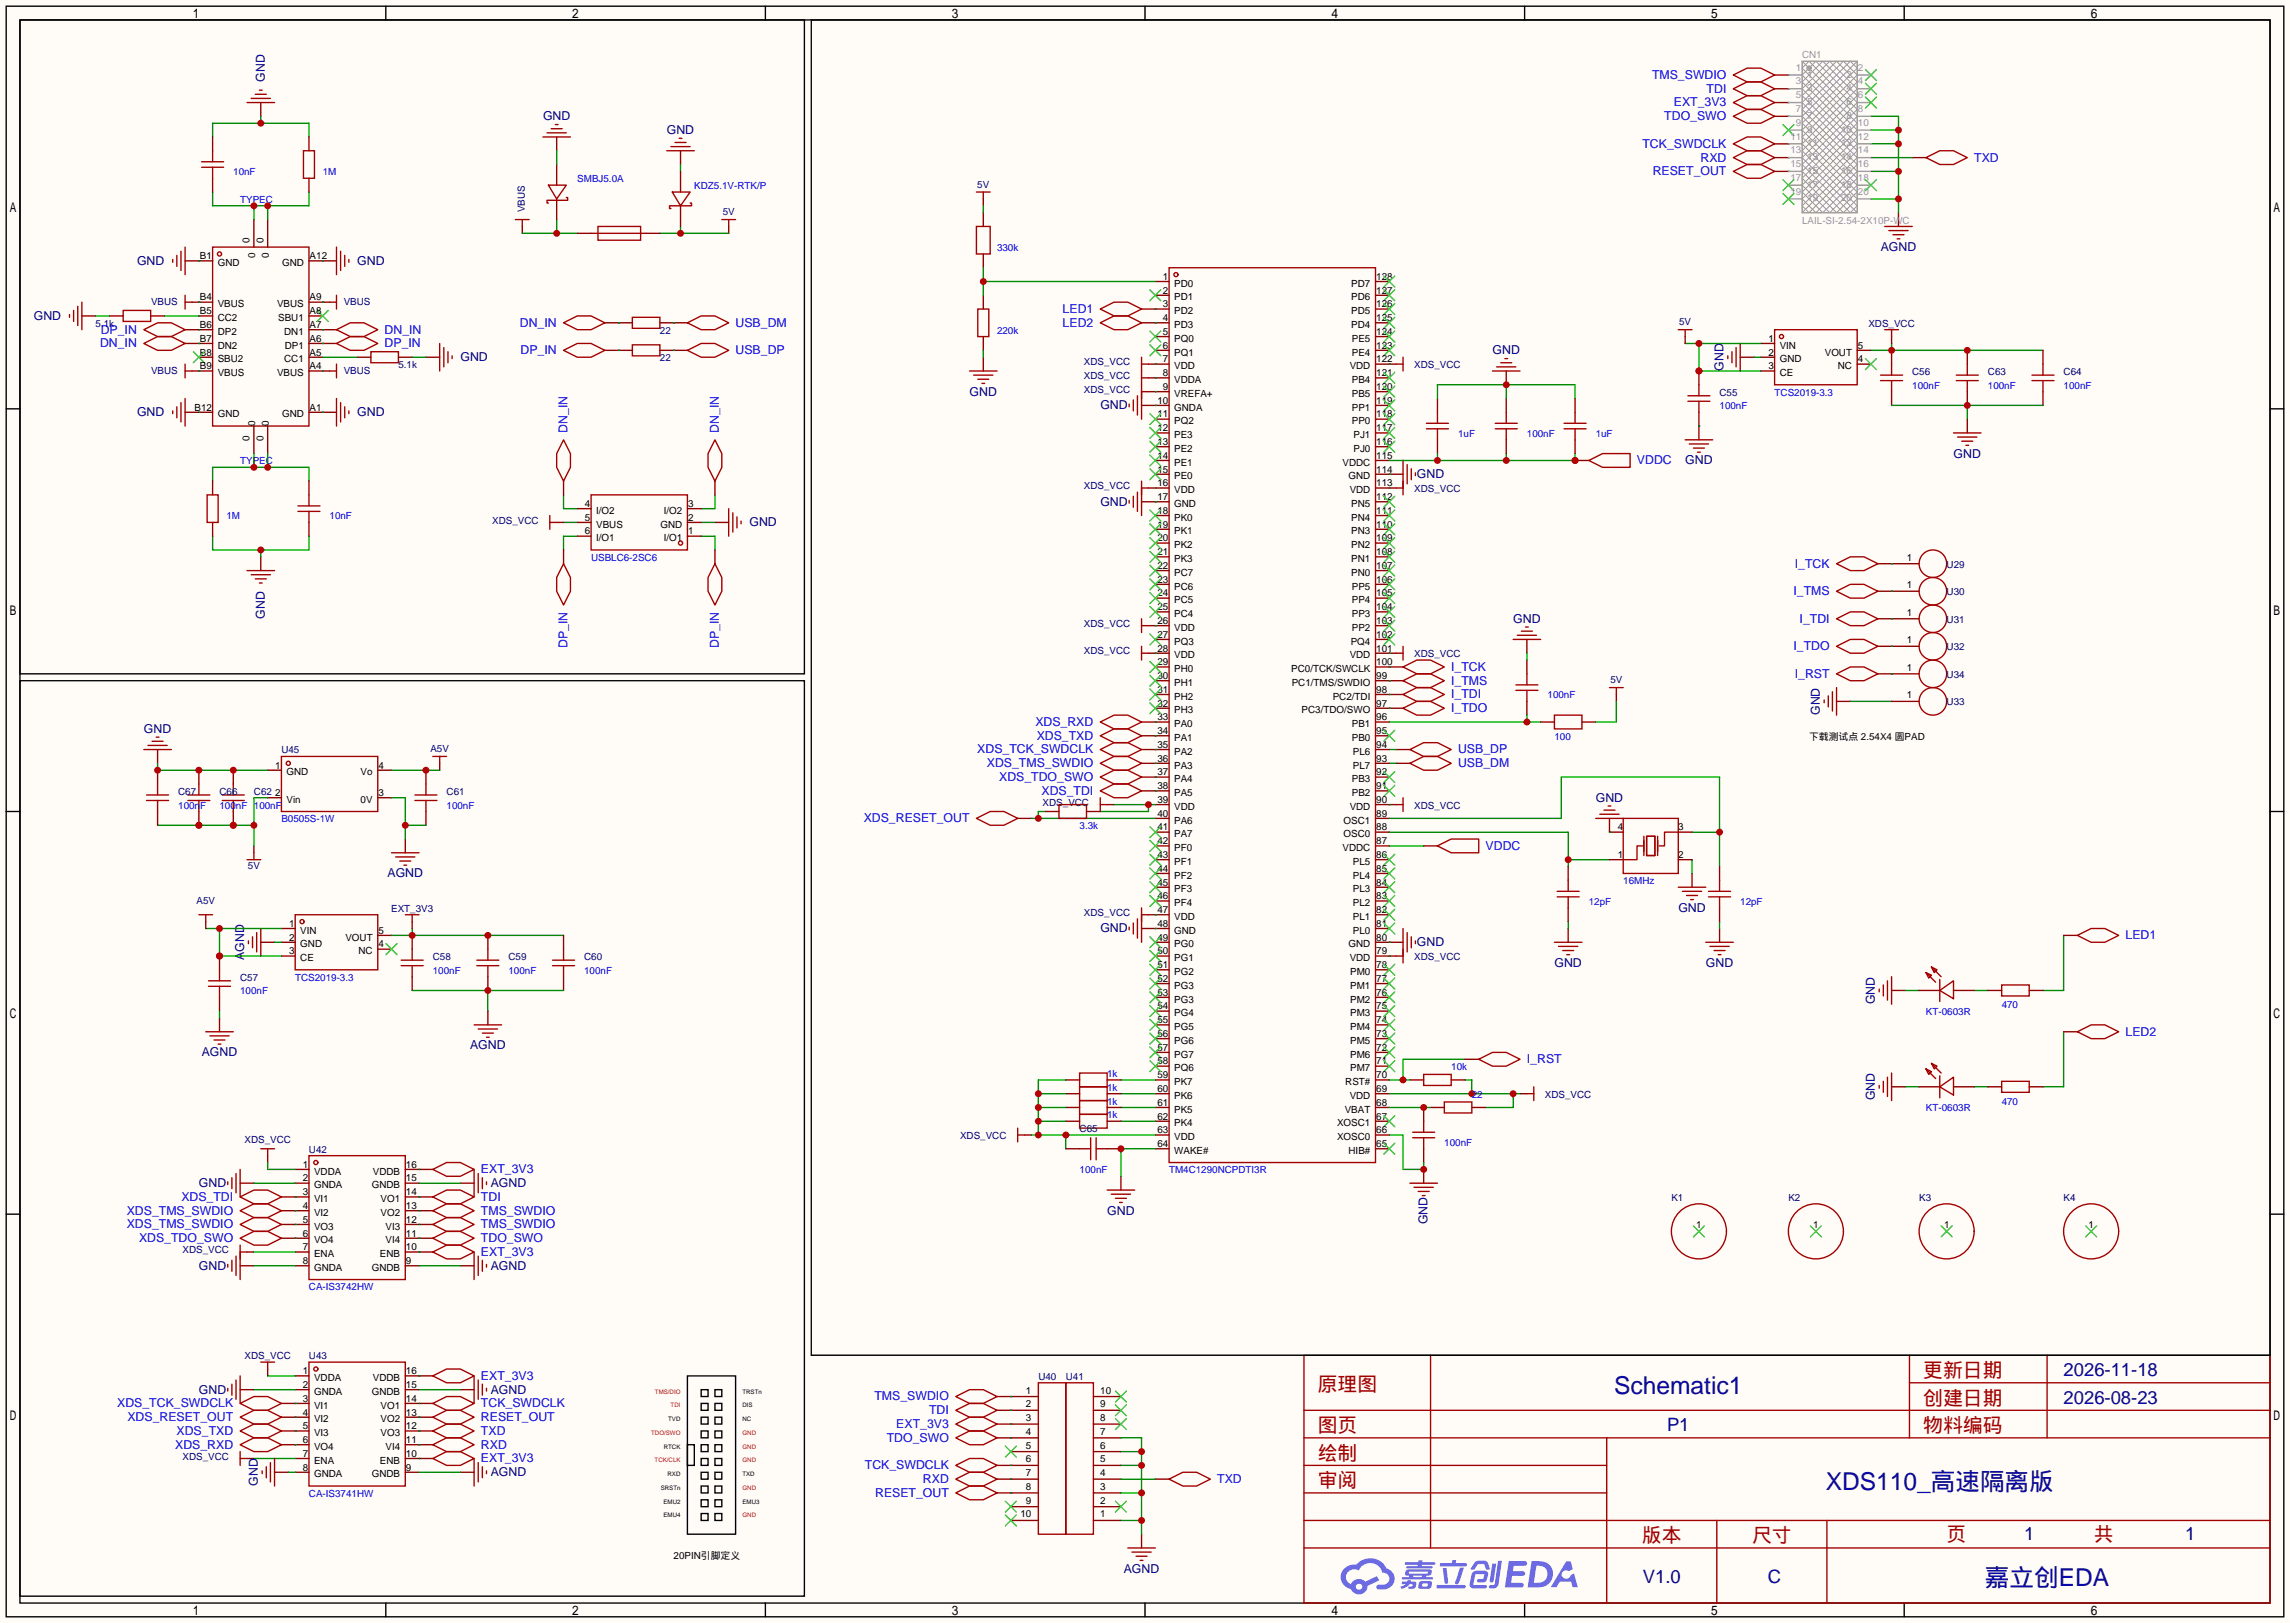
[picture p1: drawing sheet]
<svg xmlns="http://www.w3.org/2000/svg" width="423mm" height="299mm" viewBox="0 0 423 299" stroke-linecap="round" stroke-linejoin="round" font-family="sans-serif">
<defs><g id="words">
<g font-size="4.5" fill="#000080">
<text x="297.9" y="257.1">Schematic1</text>
<text x="337" y="274.9">XDS110_高速隔离版</text>
<text x="366.4" y="292.7">嘉立创EDA</text>
</g>
<g font-size="3.7" fill="#a00000">
<text x="243.2" y="256.7">原理图</text>
<text x="355" y="254.1">更新日期</text>
<text x="355" y="259.2">创建日期</text>
<text x="243.2" y="269.4">绘制</text>
<text x="243.2" y="264.3">图页</text>
<text x="355" y="264.3">物料编码</text>
<text x="243.2" y="274.4">审阅</text>
<text x="303" y="284.6">版本</text>
<text x="323.4" y="284.6">尺寸</text>
<text x="359.3" y="284.3">页</text>
<text x="386.5" y="284.3">共</text>
</g>
<g font-size="3.4" fill="#000080">
<text x="380.9" y="254">2026-11-18</text>
<text x="380.9" y="259">2026-08-23</text>
<text x="307.7" y="264.1">P1</text>
<text x="373.6" y="284.2">1</text>
<text x="403.3" y="284.2">1</text>
<text x="303.2" y="292.1">V1.0</text>
<text x="326.3" y="292.1">C</text>
</g>
<g font-size="2.3" fill="#000080">
<text x="48.9" y="15.1" transform="rotate(-90 48.9 15.1)">GND</text>
<text x="100.2" y="22.2">GND</text>
<text x="123.1" y="24.7">GND</text>
<text x="347.1" y="46.3">AGND</text>
<text x="25.3" y="48.9">GND</text>
<text x="65.9" y="48.9">GND</text>
<text x="6.2" y="59">GND</text>
<text x="275.5" y="65.4">GND</text>
<text x="85" y="66.6">GND</text>
<text x="318.1" y="68.4" transform="rotate(-90 318.1 68.4)">GND</text>
<text x="25.3" y="76.8">GND</text>
<text x="65.9" y="76.8">GND</text>
<text x="179" y="73">GND</text>
<text x="203.1" y="75.5">GND</text>
<text x="261.5" y="88.2">GND</text>
<text x="311" y="85.7">GND</text>
<text x="360.6" y="84.4">GND</text>
<text x="203.1" y="93.3">GND</text>
<text x="138.3" y="97.1">GND</text>
<text x="48.9" y="114.2" transform="rotate(-90 48.9 114.2)">GND</text>
<text x="279.3" y="114.9">GND</text>
<text x="335.9" y="131.9" transform="rotate(-90 335.9 131.9)">GND</text>
<text x="26.6" y="135.2">GND</text>
<text x="294.5" y="147.9">GND</text>
<text x="71.5" y="161.9">AGND</text>
<text x="203.1" y="172">GND</text>
<text x="309.8" y="168.2">GND</text>
<text x="45" y="177.1" transform="rotate(-90 45 177.1)">AGND</text>
<text x="261.5" y="174.6">GND</text>
<text x="286.9" y="178.4">GND</text>
<text x="314.9" y="178.4">GND</text>
<text x="346" y="185.3" transform="rotate(-90 346 185.3)">GND</text>
<text x="37.2" y="194.9">AGND</text>
<text x="86.8" y="193.6">AGND</text>
<text x="346" y="203.1" transform="rotate(-90 346 203.1)">GND</text>
<text x="36.7" y="219">GND</text>
<text x="90.6" y="219">AGND</text>
<text x="204.4" y="224.1">GND</text>
<text x="263.5" y="225.9" transform="rotate(-90 263.5 225.9)">GND</text>
<text x="36.7" y="234.3">GND</text>
<text x="90.6" y="234.3">AGND</text>
<text x="36.7" y="257.1">GND</text>
<text x="90.6" y="257.1">AGND</text>
<text x="47.6" y="274.2" transform="rotate(-90 47.6 274.2)">GND</text>
<text x="90.6" y="272.4">AGND</text>
<text x="207.4" y="290.2">AGND</text>
</g>
<g font-size="2.3" fill="#00f">
<text x="304.9" y="14.6">TMS_SWDIO</text>
<text x="315" y="17.1">TDI</text>
<text x="307.2" y="22.2">TDO_SWO</text>
<text x="308.9" y="19.6">EXT_3V3</text>
<text x="303.1" y="27.3">TCK_SWDCLK</text>
<text x="313.9" y="29.8">RXD</text>
<text x="364.4" y="29.8">TXD</text>
<text x="305" y="32.3">RESET_OUT</text>
<text x="196.1" y="57.7">LED1</text>
<text x="18.5" y="64.1">DN_IN</text>
<text x="18.6" y="61.6">DP_IN</text>
<text x="71" y="61.6">DN_IN</text>
<text x="71" y="64.1">DP_IN</text>
<text x="95.9" y="60.3">DN_IN</text>
<text x="96.1" y="65.4">DP_IN</text>
<text x="135.8" y="65.4">USB_DP</text>
<text x="135.8" y="60.3">USB_DM</text>
<text x="196.1" y="60.3">LED2</text>
<text x="104.7" y="79.9" transform="rotate(-90 104.7 79.9)">DN_IN</text>
<text x="132.7" y="79.9" transform="rotate(-90 132.7 79.9)">DN_IN</text>
<text x="302.1" y="85.7">VDDC</text>
<text x="331.3" y="104.7">I_TCK</text>
<text x="331" y="109.8">I_TMS</text>
<text x="104.7" y="119.6" transform="rotate(-90 104.7 119.6)">DP_IN</text>
<text x="132.7" y="119.6" transform="rotate(-90 132.7 119.6)">DP_IN</text>
<text x="331" y="120">I_TDO</text>
<text x="332.1" y="114.9">I_TDI</text>
<text x="267.8" y="123.8">I_TCK</text>
<text x="331.3" y="125.1">I_RST</text>
<text x="267.8" y="131.4">I_TDO</text>
<text x="267.8" y="128.9">I_TDI</text>
<text x="267.8" y="126.3">I_TMS</text>
<text x="191.1" y="133.9">XDS_RXD</text>
<text x="191.3" y="136.5">XDS_TXD</text>
<text x="180.4" y="139">XDS_TCK_SWDCLK</text>
<text x="182.1" y="141.6">XDS_TMS_SWDIO</text>
<text x="269.1" y="139">USB_DP</text>
<text x="269.1" y="141.6">USB_DM</text>
<text x="184.4" y="144.1">XDS_TDO_SWO</text>
<text x="192.2" y="146.6">XDS_TDI</text>
<text x="159.4" y="151.7">XDS_RESET_OUT</text>
<text x="274.2" y="156.8">VDDC</text>
<text x="392.3" y="173.3">LED1</text>
<text x="392.3" y="191.1">LED2</text>
<text x="281.8" y="196.2">I_RST</text>
<text x="33.5" y="221.6">XDS_TDI</text>
<text x="88.8" y="216.5">EXT_3V3</text>
<text x="88.8" y="221.6">TDI</text>
<text x="23.4" y="224.1">XDS_TMS_SWDIO</text>
<text x="23.4" y="226.7">XDS_TMS_SWDIO</text>
<text x="88.8" y="226.7">TMS_SWDIO</text>
<text x="88.8" y="224.1">TMS_SWDIO</text>
<text x="25.7" y="229.2">XDS_TDO_SWO</text>
<text x="88.8" y="231.7">EXT_3V3</text>
<text x="88.8" y="229.2">TDO_SWO</text>
<text x="88.8" y="254.6">EXT_3V3</text>
<text x="21.6" y="259.7">XDS_TCK_SWDCLK</text>
<text x="23.5" y="262.2">XDS_RESET_OUT</text>
<text x="88.8" y="259.7">TCK_SWDCLK</text>
<text x="88.8" y="262.2">RESET_OUT</text>
<text x="161.4" y="258.4">TMS_SWDIO</text>
<text x="165.4" y="263.5">EXT_3V3</text>
<text x="171.5" y="260.9">TDI</text>
<text x="32.3" y="267.3">XDS_RXD</text>
<text x="32.6" y="264.8">XDS_TXD</text>
<text x="88.8" y="269.8">EXT_3V3</text>
<text x="88.8" y="264.8">TXD</text>
<text x="88.8" y="267.3">RXD</text>
<text x="163.7" y="266">TDO_SWO</text>
<text x="159.6" y="271.1">TCK_SWDCLK</text>
<text x="170.3" y="273.6">RXD</text>
<text x="224.7" y="273.6">TXD</text>
<text x="161.5" y="276.2">RESET_OUT</text>
</g>
<g font-size="1.8" fill="#999">
<text x="332.6" y="10.8">CN1</text>
<text x="331.5" y="13">1</text>
<text x="331.5" y="15.6">3</text>
<text x="333.6" y="14.3">1</text>
<text x="333.6" y="16.9">3</text>
<text x="340.8" y="16.9">4</text>
<text x="340.8" y="14.3">2</text>
<text x="342.9" y="15.6">4</text>
<text x="342.9" y="13">2</text>
<text x="331.5" y="18.1">5</text>
<text x="331.5" y="20.7">7</text>
<text x="331.5" y="23.2">9</text>
<text x="333.6" y="19.4">5</text>
<text x="333.6" y="21.9">7</text>
<text x="340.8" y="21.9">8</text>
<text x="340.8" y="19.4">6</text>
<text x="342.9" y="23.2">10</text>
<text x="342.9" y="20.7">8</text>
<text x="342.9" y="18.1">6</text>
<text x="330.5" y="25.7">11</text>
<text x="330.5" y="28.3">13</text>
<text x="333.6" y="24.5">9</text>
<text x="333.6" y="27">11</text>
<text x="333.6" y="29.6">13</text>
<text x="339.8" y="29.6">14</text>
<text x="339.8" y="27">12</text>
<text x="339.8" y="24.5">10</text>
<text x="342.9" y="28.3">14</text>
<text x="342.9" y="25.7">12</text>
<text x="330.5" y="30.8">15</text>
<text x="330.5" y="33.4">17</text>
<text x="330.5" y="35.9">19</text>
<text x="333.6" y="32.1">15</text>
<text x="333.6" y="34.6">17</text>
<text x="339.8" y="34.6">18</text>
<text x="339.8" y="32.1">16</text>
<text x="342.9" y="35.9">20</text>
<text x="342.9" y="33.4">18</text>
<text x="342.9" y="30.8">16</text>
<text x="332.6" y="41.2">LAIL-SI-2.54-2X10P-WC</text>
<text x="333.6" y="37.2">19</text>
<text x="339.8" y="37.2">20</text>
</g>
<g font-size="1.8" fill="#00f">
<text x="43.1" y="32.3">10nF</text>
<text x="59.6" y="32.3">1M</text>
<text x="106.6" y="33.6">SMBJ5.0A</text>
<text x="128.1" y="34.9">KDZ5.1V-RTK/P</text>
<text x="44.3" y="37.4">TYPEC</text>
<text x="184" y="46.3">330k</text>
<text x="184" y="61.6">220k</text>
<text x="352.9" y="71.7">100nF</text>
<text x="366.9" y="71.7">100nF</text>
<text x="380.9" y="71.7">100nF</text>
<text x="317.4" y="75.5">100nF</text>
<text x="327.5" y="73">TCS2019-3.3</text>
<text x="269.1" y="80.6">1uF</text>
<text x="281.8" y="80.6">100nF</text>
<text x="294.5" y="80.6">1uF</text>
<text x="44.3" y="85.7">TYPEC</text>
<text x="41.8" y="95.8">1M</text>
<text x="60.8" y="95.8">10nF</text>
<text x="109.1" y="103.5">USBLC6-2SC6</text>
<text x="285.6" y="128.9">100nF</text>
<text x="286.9" y="136.5">100</text>
<text x="32.9" y="149.2">100nF</text>
<text x="40.5" y="149.2">100nF</text>
<text x="46.9" y="149.2">100nF</text>
<text x="82.4" y="149.2">100nF</text>
<text x="51.9" y="151.7">B0505S-1W</text>
<text x="199.3" y="153">3.3k</text>
<text x="293.2" y="167">12pF</text>
<text x="299.6" y="163.2">16MHz</text>
<text x="321.2" y="167">12pF</text>
<text x="79.9" y="179.7">100nF</text>
<text x="93.9" y="179.7">100nF</text>
<text x="107.8" y="179.7">100nF</text>
<text x="44.3" y="183.5">100nF</text>
<text x="54.5" y="180.9">TCS2019-3.3</text>
<text x="355.5" y="187.3">KT-0603R</text>
<text x="369.4" y="186">470</text>
<text x="267.8" y="197.4">10k</text>
<text x="204.3" y="203.8">1k</text>
<text x="204.3" y="201.3">1k</text>
<text x="204.3" y="198.7">1k</text>
<text x="271.7" y="202.5">22</text>
<text x="369.4" y="203.8">470</text>
<text x="204.3" y="206.3">1k</text>
<text x="355.5" y="205.1">KT-0603R</text>
<text x="266.6" y="211.4">100nF</text>
<text x="199.3" y="216.5">100nF</text>
<text x="215.8" y="216.5">TM4C1290NCPDTI3R</text>
<text x="57" y="238.1">CA-IS3742HW</text>
<text x="57" y="276.2">CA-IS3741HW</text>
</g>
<g font-size="1.8" fill="#000080">
<text x="180.4" y="34.6">5V</text>
<text x="96.9" y="39.2" transform="rotate(-90 96.9 39.2)">VBUS</text>
<text x="133.4" y="39.7">5V</text>
<text x="27.9" y="56.2">VBUS</text>
<text x="63.4" y="56.2">VBUS</text>
<text x="17.7" y="60.3">5.1k</text>
<text x="121.8" y="61.6">22</text>
<text x="309.9" y="60">5V</text>
<text x="344.8" y="60.3">XDS_VCC</text>
<text x="27.9" y="68.9">VBUS</text>
<text x="63.4" y="68.9">VBUS</text>
<text x="73.5" y="67.9">5.1k</text>
<text x="121.8" y="66.6">22</text>
<text x="200.1" y="67.4">XDS_VCC</text>
<text x="200.1" y="69.9">XDS_VCC</text>
<text x="261" y="67.9">XDS_VCC</text>
<text x="352.9" y="69.2">C56</text>
<text x="366.9" y="69.2">C63</text>
<text x="380.9" y="69.2">C64</text>
<text x="200.1" y="72.5">XDS_VCC</text>
<text x="317.4" y="73">C55</text>
<text x="200.1" y="90.3">XDS_VCC</text>
<text x="261" y="90.8">XDS_VCC</text>
<text x="90.8" y="96.6">XDS_VCC</text>
<text x="359.3" y="104.7">U29</text>
<text x="359.3" y="109.8">U30</text>
<text x="200.1" y="115.7">XDS_VCC</text>
<text x="359.3" y="114.9">U31</text>
<text x="359.3" y="120">U32</text>
<text x="200.1" y="120.7">XDS_VCC</text>
<text x="261" y="121.2">XDS_VCC</text>
<text x="359.3" y="125.1">U34</text>
<text x="297.2" y="126.1">5V</text>
<text x="359.3" y="130.1">U33</text>
<text x="51.9" y="139">U45</text>
<text x="79.4" y="138.8">A5V</text>
<text x="32.9" y="146.6">C67</text>
<text x="40.5" y="146.6">C66</text>
<text x="46.9" y="146.6">C62</text>
<text x="82.4" y="146.6">C61</text>
<text x="192.4" y="148.7">XDS_VCC</text>
<text x="261" y="149.2">XDS_VCC</text>
<text x="45.8" y="160.4">5V</text>
<text x="36.3" y="166.7">A5V</text>
<text x="72.2" y="168.2">EXT_3V3</text>
<text x="200.1" y="169">XDS_VCC</text>
<text x="79.9" y="177.1">C58</text>
<text x="93.9" y="177.1">C59</text>
<text x="107.8" y="177.1">C60</text>
<text x="261" y="177.1">XDS_VCC</text>
<text x="44.3" y="180.9">C57</text>
<text x="285.2" y="202.5">XDS_VCC</text>
<text x="199.3" y="208.9">C65</text>
<text x="45.1" y="210.9">XDS_VCC</text>
<text x="57" y="212.7">U42</text>
<text x="177.2" y="210.1">XDS_VCC</text>
<text x="308.5" y="221.6">K1</text>
<text x="330.1" y="221.6">K2</text>
<text x="354.2" y="221.6">K3</text>
<text x="380.9" y="221.6">K4</text>
<text x="33.7" y="231.2">XDS_VCC</text>
<text x="45.1" y="250.8">XDS_VCC</text>
<text x="57" y="250.8">U43</text>
<text x="191.6" y="254.6">U40</text>
<text x="196.7" y="254.6">U41</text>
<text x="33.7" y="269.3">XDS_VCC</text>
</g>
<g font-size="1.8">
<text x="36.9" y="47.8">B1</text>
<text x="46.1" y="44.8" transform="rotate(-90 46.1 44.8)">0</text>
<text x="47.1" y="47.6" transform="rotate(-90 47.1 47.6)">0</text>
<text x="48.6" y="44.8" transform="rotate(-90 48.6 44.8)">0</text>
<text x="49.6" y="47.6" transform="rotate(-90 49.6 47.6)">0</text>
<text x="57.1" y="47.8">A12</text>
<text x="40.2" y="49.1">GND</text>
<text x="52.1" y="49.1">GND</text>
<text x="214.6" y="51.6">1</text>
<text x="216.7" y="52.9">PD0</text>
<text x="249.4" y="52.9">PD7</text>
<text x="254" y="51.6">128</text>
<text x="36.9" y="55.4">B4</text>
<text x="36.9" y="58">B5</text>
<text x="40.2" y="56.7">VBUS</text>
<text x="40.2" y="59.3">CC2</text>
<text x="51.1" y="56.7">VBUS</text>
<text x="51.3" y="59.3">SBU1</text>
<text x="57.1" y="58">A8</text>
<text x="57.1" y="55.4">A9</text>
<text x="214.6" y="59.3">4</text>
<text x="214.6" y="56.7">3</text>
<text x="214.6" y="54.2">2</text>
<text x="216.7" y="58">PD2</text>
<text x="216.7" y="55.4">PD1</text>
<text x="249.4" y="55.4">PD6</text>
<text x="249.4" y="58">PD5</text>
<text x="254" y="54.2">127</text>
<text x="254" y="56.7">126</text>
<text x="254" y="59.3">125</text>
<text x="36.9" y="60.5">B6</text>
<text x="36.9" y="63.1">B7</text>
<text x="36.9" y="65.6">B8</text>
<text x="40.2" y="61.8">DP2</text>
<text x="40.2" y="64.3">DN2</text>
<text x="52.5" y="61.8">DN1</text>
<text x="52.6" y="64.3">DP1</text>
<text x="57.1" y="65.6">A5</text>
<text x="57.1" y="63.1">A6</text>
<text x="57.1" y="60.5">A7</text>
<text x="214.6" y="64.3">6</text>
<text x="214.6" y="61.8">5</text>
<text x="216.7" y="65.6">PQ1</text>
<text x="216.7" y="63.1">PQ0</text>
<text x="216.7" y="60.5">PD3</text>
<text x="249.4" y="60.5">PD4</text>
<text x="249.5" y="63.1">PE5</text>
<text x="249.5" y="65.6">PE4</text>
<text x="254" y="61.8">124</text>
<text x="254" y="64.3">123</text>
<text x="326.4" y="63.1">1</text>
<text x="326.4" y="65.6">2</text>
<text x="328.5" y="64.3">VIN</text>
<text x="336.8" y="65.6">VOUT</text>
<text x="342.9" y="64.3">5</text>
<text x="36.9" y="68.1">B9</text>
<text x="40.2" y="66.9">SBU2</text>
<text x="40.2" y="69.4">VBUS</text>
<text x="51.1" y="69.4">VBUS</text>
<text x="52.5" y="66.9">CC1</text>
<text x="57.1" y="68.1">A4</text>
<text x="214.6" y="72">9</text>
<text x="214.6" y="69.4">8</text>
<text x="214.6" y="66.9">7</text>
<text x="216.7" y="70.7">VDDA</text>
<text x="216.7" y="68.1">VDD</text>
<text x="249.1" y="68.1">VDD</text>
<text x="249.5" y="70.7">PB4</text>
<text x="254" y="66.9">122</text>
<text x="254" y="69.4">121</text>
<text x="254" y="72">120</text>
<text x="326.4" y="68.1">3</text>
<text x="328.5" y="66.9">GND</text>
<text x="328.5" y="69.4">CE</text>
<text x="339.2" y="68.1">NC</text>
<text x="342.9" y="66.9">4</text>
<text x="35.9" y="75.8">B12</text>
<text x="40.2" y="77">GND</text>
<text x="52.1" y="77">GND</text>
<text x="57.1" y="75.8">A1</text>
<text x="213.6" y="77">11</text>
<text x="213.6" y="74.5">10</text>
<text x="216.7" y="75.8">GNDA</text>
<text x="216.7" y="73.2">VREFA+</text>
<text x="249.5" y="73.2">PB5</text>
<text x="249.5" y="75.8">PP1</text>
<text x="254" y="74.5">119</text>
<text x="254" y="77">118</text>
<text x="46.1" y="81.4" transform="rotate(-90 46.1 81.4)">0</text>
<text x="47.1" y="78.6" transform="rotate(-90 47.1 78.6)">0</text>
<text x="48.6" y="81.4" transform="rotate(-90 48.6 81.4)">0</text>
<text x="49.6" y="78.6" transform="rotate(-90 49.6 78.6)">0</text>
<text x="213.6" y="82.1">13</text>
<text x="213.6" y="79.6">12</text>
<text x="216.7" y="83.4">PE2</text>
<text x="216.7" y="80.8">PE3</text>
<text x="216.7" y="78.3">PQ2</text>
<text x="249.5" y="78.3">PP0</text>
<text x="249.8" y="80.8">PJ1</text>
<text x="249.8" y="83.4">PJ0</text>
<text x="254" y="79.6">117</text>
<text x="254" y="82.1">116</text>
<text x="213.6" y="89.7">16</text>
<text x="213.6" y="87.2">15</text>
<text x="213.6" y="84.7">14</text>
<text x="216.7" y="88.5">PE0</text>
<text x="216.7" y="85.9">PE1</text>
<text x="247.8" y="85.9">VDDC</text>
<text x="248.9" y="88.5">GND</text>
<text x="254" y="84.7">115</text>
<text x="254" y="87.2">114</text>
<text x="254" y="89.7">113</text>
<text x="108" y="93.5">4</text>
<text x="110" y="94.8">I/O2</text>
<text x="122.5" y="94.8">I/O2</text>
<text x="127" y="93.5">3</text>
<text x="213.6" y="94.8">18</text>
<text x="213.6" y="92.3">17</text>
<text x="216.7" y="93.5">GND</text>
<text x="216.7" y="91">VDD</text>
<text x="249.1" y="91">VDD</text>
<text x="249.4" y="93.5">PN5</text>
<text x="254" y="92.3">112</text>
<text x="254" y="94.8">111</text>
<text x="108" y="96.1">5</text>
<text x="108" y="98.6">6</text>
<text x="110" y="97.4">VBUS</text>
<text x="110" y="99.9">I/O1</text>
<text x="121.9" y="97.4">GND</text>
<text x="122.5" y="99.9">I/O1</text>
<text x="127" y="98.6">1</text>
<text x="127" y="96.1">2</text>
<text x="213.6" y="99.9">20</text>
<text x="213.6" y="97.4">19</text>
<text x="216.7" y="101.2">PK2</text>
<text x="216.7" y="98.6">PK1</text>
<text x="216.7" y="96.1">PK0</text>
<text x="249.4" y="96.1">PN4</text>
<text x="249.4" y="98.6">PN3</text>
<text x="249.4" y="101.2">PN2</text>
<text x="254" y="97.4">110</text>
<text x="254" y="99.9">109</text>
<text x="213.6" y="107.5">23</text>
<text x="213.6" y="105">22</text>
<text x="213.6" y="102.4">21</text>
<text x="216.7" y="106.2">PC7</text>
<text x="216.7" y="103.7">PK3</text>
<text x="249.4" y="103.7">PN1</text>
<text x="249.4" y="106.2">PN0</text>
<text x="254" y="102.4">108</text>
<text x="254" y="105">107</text>
<text x="254" y="107.5">106</text>
<text x="351.9" y="103.5">1</text>
<text x="213.6" y="112.6">25</text>
<text x="213.6" y="110.1">24</text>
<text x="216.7" y="113.9">PC4</text>
<text x="216.7" y="111.3">PC5</text>
<text x="216.7" y="108.8">PC6</text>
<text x="249.5" y="108.8">PP5</text>
<text x="249.5" y="111.3">PP4</text>
<text x="249.5" y="113.9">PP3</text>
<text x="254" y="110.1">105</text>
<text x="254" y="112.6">104</text>
<text x="351.9" y="108.5">1</text>
<text x="351.9" y="113.6">1</text>
<text x="213.6" y="117.7">27</text>
<text x="213.6" y="115.1">26</text>
<text x="216.7" y="118.9">PQ3</text>
<text x="216.7" y="116.4">VDD</text>
<text x="249.3" y="118.9">PQ4</text>
<text x="249.5" y="116.4">PP2</text>
<text x="254" y="115.1">103</text>
<text x="254" y="117.7">102</text>
<text x="351.9" y="118.7">1</text>
<text x="213.6" y="125.3">30</text>
<text x="213.6" y="122.8">29</text>
<text x="213.6" y="120.2">28</text>
<text x="216.7" y="124">PH0</text>
<text x="216.7" y="121.5">VDD</text>
<text x="238.3" y="124">PC0/TCK/SWCLK</text>
<text x="249.1" y="121.5">VDD</text>
<text x="254" y="120.2">101</text>
<text x="254" y="122.8">100</text>
<text x="254" y="125.3">99</text>
<text x="351.9" y="123.8">1</text>
<text x="213.6" y="130.4">32</text>
<text x="213.6" y="127.8">31</text>
<text x="216.7" y="131.6">PH3</text>
<text x="216.7" y="129.1">PH2</text>
<text x="216.7" y="126.6">PH1</text>
<text x="238.4" y="126.6">PC1/TMS/SWDIO</text>
<text x="240.2" y="131.6">PC3/TDO/SWO</text>
<text x="246" y="129.1">PC2/TDI</text>
<text x="254" y="127.8">98</text>
<text x="254" y="130.4">97</text>
<text x="351.9" y="128.9">1</text>
<text x="213.6" y="138">35</text>
<text x="213.6" y="135.5">34</text>
<text x="213.6" y="132.9">33</text>
<text x="216.7" y="136.7">PA1</text>
<text x="216.7" y="134.2">PA0</text>
<text x="249.5" y="134.2">PB1</text>
<text x="249.5" y="136.7">PB0</text>
<text x="254" y="132.9">96</text>
<text x="254" y="135.5">95</text>
<text x="254" y="138">94</text>
<text x="333.9" y="136.5">下载测试点 2.54X4 圆PAD</text>
<text x="50.8" y="141.8">1</text>
<text x="52.9" y="143.1">GND</text>
<text x="66.6" y="143.1">Vo</text>
<text x="69.8" y="141.8">4</text>
<text x="213.6" y="143.1">37</text>
<text x="213.6" y="140.5">36</text>
<text x="216.7" y="141.8">PA3</text>
<text x="216.7" y="139.3">PA2</text>
<text x="249.7" y="139.3">PL6</text>
<text x="249.7" y="141.8">PL7</text>
<text x="254" y="140.5">93</text>
<text x="254" y="143.1">92</text>
<text x="50.8" y="146.9">2</text>
<text x="52.9" y="148.2">Vin</text>
<text x="66.6" y="148.2">0V</text>
<text x="69.8" y="146.9">3</text>
<text x="213.6" y="148.2">39</text>
<text x="213.6" y="145.6">38</text>
<text x="216.7" y="149.4">VDD</text>
<text x="216.7" y="146.9">PA5</text>
<text x="216.7" y="144.3">PA4</text>
<text x="249.1" y="149.4">VDD</text>
<text x="249.5" y="144.3">PB3</text>
<text x="249.5" y="146.9">PB2</text>
<text x="254" y="145.6">91</text>
<text x="254" y="148.2">90</text>
<text x="213.6" y="155.8">42</text>
<text x="213.6" y="153.2">41</text>
<text x="213.6" y="150.7">40</text>
<text x="216.7" y="154.5">PA7</text>
<text x="216.7" y="152">PA6</text>
<text x="248" y="152">OSC1</text>
<text x="248" y="154.5">OSC0</text>
<text x="254" y="150.7">89</text>
<text x="254" y="153.2">88</text>
<text x="254" y="155.8">87</text>
<text x="298.6" y="153.2">4</text>
<text x="309.8" y="153.2">3</text>
<text x="213.6" y="160.9">44</text>
<text x="213.6" y="158.3">43</text>
<text x="216.7" y="159.6">PF1</text>
<text x="216.7" y="157">PF0</text>
<text x="247.8" y="157">VDDC</text>
<text x="249.7" y="159.6">PL5</text>
<text x="254" y="158.3">86</text>
<text x="254" y="160.9">85</text>
<text x="298.6" y="158.3">1</text>
<text x="309.8" y="158.3">2</text>
<text x="213.6" y="165.9">46</text>
<text x="213.6" y="163.4">45</text>
<text x="216.7" y="167.2">PF4</text>
<text x="216.7" y="164.7">PF3</text>
<text x="216.7" y="162.1">PF2</text>
<text x="249.7" y="162.1">PL4</text>
<text x="249.7" y="164.7">PL3</text>
<text x="249.7" y="167.2">PL2</text>
<text x="254" y="163.4">84</text>
<text x="254" y="165.9">83</text>
<text x="53.3" y="171">1</text>
<text x="53.3" y="173.6">2</text>
<text x="55.4" y="172.3">VIN</text>
<text x="63.7" y="173.6">VOUT</text>
<text x="69.8" y="172.3">5</text>
<text x="213.6" y="173.6">49</text>
<text x="213.6" y="171">48</text>
<text x="213.6" y="168.5">47</text>
<text x="216.7" y="172.3">GND</text>
<text x="216.7" y="169.7">VDD</text>
<text x="249.7" y="169.7">PL1</text>
<text x="249.7" y="172.3">PL0</text>
<text x="254" y="168.5">82</text>
<text x="254" y="171">81</text>
<text x="254" y="173.6">80</text>
<text x="53.3" y="176.1">3</text>
<text x="55.4" y="174.8">GND</text>
<text x="55.4" y="177.4">CE</text>
<text x="66.2" y="176.1">NC</text>
<text x="69.8" y="174.8">4</text>
<text x="213.6" y="176.1">50</text>
<text x="213.6" y="178.6">51</text>
<text x="216.7" y="177.4">PG1</text>
<text x="216.7" y="174.8">PG0</text>
<text x="216.7" y="179.9">PG2</text>
<text x="248.9" y="174.8">GND</text>
<text x="249.1" y="177.4">VDD</text>
<text x="249.2" y="179.9">PM0</text>
<text x="254" y="176.1">79</text>
<text x="254" y="178.6">78</text>
<text x="213.6" y="183.7">53</text>
<text x="213.6" y="181.2">52</text>
<text x="216.7" y="185">PG3</text>
<text x="216.7" y="182.4">PG3</text>
<text x="249.2" y="182.4">PM1</text>
<text x="249.2" y="185">PM2</text>
<text x="254" y="181.2">77</text>
<text x="254" y="183.7">76</text>
<text x="213.6" y="191.3">56</text>
<text x="213.6" y="186.3">54</text>
<text x="213.6" y="188.8">55</text>
<text x="216.7" y="187.5">PG4</text>
<text x="216.7" y="190.1">PG5</text>
<text x="249.2" y="187.5">PM3</text>
<text x="249.2" y="190.1">PM4</text>
<text x="254" y="186.3">75</text>
<text x="254" y="188.8">74</text>
<text x="254" y="191.3">73</text>
<text x="213.6" y="193.9">57</text>
<text x="213.6" y="196.4">58</text>
<text x="216.7" y="195.1">PG7</text>
<text x="216.7" y="192.6">PG6</text>
<text x="216.7" y="197.7">PQ6</text>
<text x="249.2" y="192.6">PM5</text>
<text x="249.2" y="195.1">PM6</text>
<text x="249.2" y="197.7">PM7</text>
<text x="254" y="193.9">72</text>
<text x="254" y="196.4">71</text>
<text x="213.6" y="201.5">60</text>
<text x="213.6" y="199">59</text>
<text x="216.7" y="202.8">PK6</text>
<text x="216.7" y="200.2">PK7</text>
<text x="248.3" y="200.2">RST#</text>
<text x="249.1" y="202.8">VDD</text>
<text x="254" y="199">70</text>
<text x="254" y="201.5">69</text>
<text x="213.6" y="206.6">62</text>
<text x="213.6" y="204">61</text>
<text x="213.6" y="209.1">63</text>
<text x="216.7" y="207.8">PK4</text>
<text x="216.7" y="205.3">PK5</text>
<text x="246.8" y="207.8">XOSC1</text>
<text x="248.2" y="205.3">VBAT</text>
<text x="254" y="204">68</text>
<text x="254" y="206.6">67</text>
<text x="254" y="209.1">66</text>
<text x="55.9" y="215.5">1</text>
<text x="74.9" y="215.5">16</text>
<text x="213.6" y="211.7">64</text>
<text x="216.7" y="212.9">WAKE#</text>
<text x="216.7" y="210.4">VDD</text>
<text x="246.8" y="210.4">XOSC0</text>
<text x="248.9" y="212.9">HIB#</text>
<text x="254" y="211.7">65</text>
<text x="55.9" y="218">2</text>
<text x="55.9" y="220.5">3</text>
<text x="58" y="216.7">VDDA</text>
<text x="58" y="219.3">GNDA</text>
<text x="58" y="221.8">VI1</text>
<text x="68.6" y="219.3">GNDB</text>
<text x="68.8" y="216.7">VDDB</text>
<text x="70.2" y="221.8">VO1</text>
<text x="74.9" y="220.5">14</text>
<text x="74.9" y="218">15</text>
<text x="55.9" y="223.1">4</text>
<text x="55.9" y="225.6">5</text>
<text x="58" y="224.4">VI2</text>
<text x="58" y="226.9">VO3</text>
<text x="70.2" y="224.4">VO2</text>
<text x="71.1" y="226.9">VI3</text>
<text x="74.9" y="225.6">12</text>
<text x="74.9" y="223.1">13</text>
<text x="313.1" y="226.7">1</text>
<text x="334.7" y="226.7">1</text>
<text x="358.8" y="226.7">1</text>
<text x="385.5" y="226.7">1</text>
<text x="55.9" y="228.2">6</text>
<text x="55.9" y="230.7">7</text>
<text x="55.9" y="233.2">8</text>
<text x="58" y="229.4">VO4</text>
<text x="58" y="232">ENA</text>
<text x="70.1" y="232">ENB</text>
<text x="71.1" y="229.4">VI4</text>
<text x="74.9" y="233.2">9</text>
<text x="74.9" y="230.7">10</text>
<text x="74.9" y="228.2">11</text>
<text x="58" y="234.5">GNDA</text>
<text x="68.6" y="234.5">GNDB</text>
<text x="55.9" y="253.6">1</text>
<text x="55.9" y="256.1">2</text>
<text x="58" y="254.8">VDDA</text>
<text x="58" y="257.4">GNDA</text>
<text x="68.6" y="257.4">GNDB</text>
<text x="68.8" y="254.8">VDDB</text>
<text x="74.9" y="256.1">15</text>
<text x="74.9" y="253.6">16</text>
<text x="189.4" y="257.1">1</text>
<text x="203.1" y="257.1">10</text>
<text x="55.9" y="258.6">3</text>
<text x="55.9" y="261.2">4</text>
<text x="55.9" y="263.7">5</text>
<text x="58" y="259.9">VI1</text>
<text x="58" y="262.5">VI2</text>
<text x="70.2" y="262.5">VO2</text>
<text x="70.2" y="259.9">VO1</text>
<text x="74.9" y="263.7">12</text>
<text x="74.9" y="261.2">13</text>
<text x="74.9" y="258.6">14</text>
<text x="189.4" y="259.7">2</text>
<text x="189.4" y="262.2">3</text>
<text x="203.1" y="262.2">8</text>
<text x="203.1" y="259.7">9</text>
<text x="55.9" y="266.3">6</text>
<text x="55.9" y="268.8">7</text>
<text x="58" y="265">VI3</text>
<text x="58" y="267.5">VO4</text>
<text x="70.2" y="265">VO3</text>
<text x="71.1" y="267.5">VI4</text>
<text x="74.9" y="268.8">10</text>
<text x="74.9" y="266.3">11</text>
<text x="189.4" y="264.8">4</text>
<text x="189.4" y="267.3">5</text>
<text x="189.4" y="269.8">6</text>
<text x="203.1" y="269.8">5</text>
<text x="203.1" y="267.3">6</text>
<text x="203.1" y="264.8">7</text>
<text x="55.9" y="271.3">8</text>
<text x="58" y="270.1">ENA</text>
<text x="58" y="272.6">GNDA</text>
<text x="68.6" y="272.6">GNDB</text>
<text x="70.1" y="270.1">ENB</text>
<text x="74.9" y="271.3">9</text>
<text x="189.4" y="272.4">7</text>
<text x="189.4" y="274.9">8</text>
<text x="203.1" y="274.9">3</text>
<text x="203.1" y="272.4">4</text>
<text x="188.4" y="280">10</text>
<text x="189.4" y="277.5">9</text>
<text x="203.1" y="280">1</text>
<text x="203.1" y="277.5">2</text>
<text x="124.3" y="287.6">20PIN引脚定义</text>
</g>
<g font-size="1.1" fill="#f00">
<text x="120.9" y="257.1">TMS/DIO</text>
<text x="123.8" y="259.7">TDI</text>
<text x="120.2" y="264.8">TDO/SWO</text>
<text x="120.8" y="269.8">TCK/CLK</text>
<text x="137" y="267.3">GND</text>
<text x="137" y="264.8">GND</text>
<text x="137" y="269.8">GND</text>
<text x="137" y="274.9">GND</text>
<text x="137" y="280">GND</text>
</g>
<g font-size="1.1">
<text x="137" y="257.1">TRSTn</text>
<text x="123.3" y="262.2">TVD</text>
<text x="137" y="259.7">DIS</text>
<text x="137" y="262.2">NC</text>
<text x="122.5" y="267.3">RTCK</text>
<text x="121.9" y="274.9">SRSTn</text>
<text x="123.2" y="272.4">RXD</text>
<text x="137" y="272.4">TXD</text>
<text x="122.5" y="277.5">EMU2</text>
<text x="122.5" y="280">EMU4</text>
<text x="137" y="277.5">EMU3</text>
</g>
</g></defs>
<path d="M0 0h422.7v299.5h-422.7z" fill="#fffcf7"/>
<g fill="none" stroke="#000" stroke-width=".25">
<path d="M1.1 1.1h420.4v297.2h-420.4zM3.7 3.7h415.3v292.1h-415.3zM71.2 1.1v2.6M141.3 1.1v2.6M211.3 1.1v2.6M281.4 1.1v2.6M351.5 1.1v2.6M1.1 75.4h2.6M419 75.4h2.5M1.1 149.7h2.6M419 149.7h2.5M1.1 224h2.6"/>
<path d="M419 224h2.5M71.2 295.8v2.5M141.3 295.8v2.5M211.3 295.8v2.5M281.4 295.8v2.5M351.5 295.8v2.5"/>
</g>
<g fill="none" stroke="#a10000" stroke-width=".25">
<path d="M240.7 250.1h178.3v45.7h-178.3zM264 250.1v35.5M352.4 250.1v15.2M352.4 255.1h66.6M377.8 250.1v15.2M240.7 270.4h55.8M240.7 265.3h178.3M240.7 275.5h55.8M240.7 260.2h178.3M296.5 265.3v30.5M240.7 285.6h178.3M240.7 280.5h178.3"/>
<path d="M316.9 280.5v15.3M337.2 280.5v15.3"/>
</g>
<g fill="#5487ff">
<path d="M278.5 288h2.1a.97 .97 0 0 1 1.3 .5 .53 .53 0 0 1-.7 .4h-1.8l-.2 1h1.9a.43 .43 0 0 1 .4 .5 .43 .43 0 0 1-.5 .4h-1.9l-.2 1.3h1.7a.45 .45 0 0 1 .6 .1 .45 .45 0 0 1-.2 .6l-3.3 .1z"/>
<path d="M289.1 288.1h.8l.4 1.4-.7 .4a.82 .82 0 0 0-1.2 .1 .82 .82 0 0 0 .1 1.1 .82 .82 0 0 0 1.1 0l.3-.5 .6-.3 .7 2.6h-1l-.2-1.1h-2.1l-.6 1.1h-1.1z"/>
<path d="M275.4 288.5h.8l-.5 3.2a.36 .36 0 0 1-.4 .3 .36 .36 0 0 1-.4-.3z"/>
<path d="M276.5 288h.7l-.6 4.3a1.13 1.13 0 0 1-1.8 .6l.2-.4 .7-.1 .2-.2z"/>
<path d="M272.2 288.3l.6-.3h1a.77 .77 0 0 1 .9 .5l.3 .9-.2 .2h-.5l-.4-1h-.9a1.3 1.3 0 0 0-.8 .9l-.6 .1-.2-.1z"/>
<path d="M271.8 290.2l.5-.4h1.7a.66 .66 0 0 1 .6 1l-.1 .4a.81 .81 0 0 1-.9 .8h-.7a.32 .32 0 0 1-.3-.4 .32 .32 0 0 1 .4-.3h.7l.2-.8h-1.6l-.3 1.9 2.1 .1a.32 .32 0 0 1 .3 .3 .32 .32 0 0 1-.3 .3h-2.3l-.5-.3-.1-.5z"/>
<path d="M265.2 292.4h5a.33 .33 0 0 1 .3 .4 .33 .33 0 0 1-.3 .3h-4.9l-.2-.2z"/>
<path d="M269.5 289.3h.7l-1 2.8a.36 .36 0 0 1-.4 .2 .36 .36 0 0 1-.3-.3z"/>
<path d="M266.3 289.3h.7l.3 2.6a.34 .34 0 0 1-.3 .3 .34 .34 0 0 1-.4-.2z"/>
<path d="M265.8 288.4h2.2v-.4l.2-.2h.6l-.1 .6h1.8a.32 .32 0 0 1 .3 .3 .32 .32 0 0 1-.4 .3h-4.5l-.2-.1z"/>
<path d="M258.8 291.8h.9l.1-.2h.7l-.1 .2 .9 .1a.82 .82 0 0 1-.6 1.3h-.8v-.5l.8-.1v-.3h-.5l-.5 .4-1 .5-.2-.5 1-.4h-.8z"/>
<path d="M259.3 288.3h2.5v-.4h.8l-.1 .4h2.2l.2 .2-.2 .2h-2.3v.3h1.8l.2 .2-.2 .2h-4.5l-.2-.2 .1-.2h2l.1-.3h-2.3l-.1-.1z"/>
<path d="M282.7 288l-.8 4.9h1.7a2.47 2.47 0 0 0 2.9-1.7 2.47 2.47 0 0 0-1.4-3zM283.6 288.9a1.61 1.61 0 0 1 2 1.4 1.61 1.61 0 0 1-1.8 1.8h-.7z"/>
<path d="M259.5 289.8a.55 .55 0 0 0-.2 .7 .55 .55 0 0 0 .7 .2l.1 .3h-1.3v.4h5.5l.2-.1-.2-.3h-1.2l.2-.3a.7 .7 0 0 0 .8-.2 .7 .7 0 0 0 0-.9h-4.2zM260.1 290h3.3l.2 .1-.2 .3h-3.3l-.1-.2zM260.8 290.7h1.7l-.2 .3h-1.4z"/>
<path d="M262 291.9a1.05 1.05 0 0 0-.1 1.2 2.91 2.91 0 0 0 2.2-.1 .98 .98 0 0 0 0-1.2l-1.6-.1zM262.6 292.2h.8h.1v.3l-.2 .2h-.8z"/>
<path d="M248.2 289.4a2.23 2.23 0 0 0-.7 2.3 2.23 2.23 0 0 0 1.8 1.5 1.58 1.58 0 0 0 1.8 1 1.58 1.58 0 0 0 1.3-1.6l2.2-1-.5-.8-2.1 1a1.65 1.65 0 0 0-2.7 .5 1.45 1.45 0 0 1-.7-2 1.45 1.45 0 0 1 2-.6l.2 .1a2.3 2.3 0 0 1 2.3-1.4 2.3 2.3 0 0 1 2.1 1.8 1.12 1.12 0 0 1 1.2 1 1.12 1.12 0 0 1-1.1 1.2h-.7a.45 .45 0 0 0-.6 .4 .45 .45 0 0 0 .5 .5 2.26 2.26 0 0 0 2.9-2.4 2.04 2.04 0 0 0-1.5-1.5 3.3 3.3 0 0 0-5.6-.7l-1.1 .1zM250.3 292.8a.57 .57 0 0 1 1.1 0 .57 .57 0 0 1-1.1 0z"/>
</g>
<g fill="none" stroke="#a10000" stroke-width=".25">
<path d="M45.6 18.9h5.1M46.4 18.2h3.5M47.1 17.4h2M47.9 16.6h.5M31.9 47.9v.5M32.6 47.1v2M33.4 46.4v3.5M34.2 45.6v5.1M39.2 45.6h17.8v33h-17.8zM62.1 45.6v5.1M62.9 46.4v3.5M63.6 47.1v2"/>
<path d="M64.4 47.9v.5M26.5 63.4l2.6-1.3h2.5l2.6 1.3-2.6 1.2h-2.5zM26.5 60.8l2.6-1.2h2.5l2.6 1.2-2.6 1.3h-2.5zM31.9 75.8v.5M32.6 75.1v2M33.4 74.3v3.6M34.2 73.5v5.1M62.1 60.8l2.5-1.2h2.6l2.5 1.2-2.5 1.3h-2.6zM62.1 63.4l2.5-1.3h2.6l2.5 1.3-2.5 1.2h-2.6zM62.1 73.5v5.1M62.9 74.3v3.6M63.6 75.1v2"/>
<path d="M64.4 75.8v.5"/>
<circle cx="40.5" cy="46.9" r=".38"/>
</g>
<g fill="none" stroke="#870000" stroke-width=".25">
<path d="M48.1 18.9v2.6M34.2 48.1h5M36.7 55.8h2.5M36.7 58.3h2.5M46.9 40.5v5.1M49.4 40.5v5.1M57 48.1h5.1M57 55.8h2.6M57 58.3h2.6M34.2 60.8h5M34.2 63.4h5M34.2 76.1h5"/>
<path d="M36.7 65.9h2.5M36.7 68.5h2.5M46.9 78.6v5.1M49.4 78.6v5.1M57 60.8h5.1M57 63.4h5.1M57 65.9h2.6M57 68.5h2.6M57 76.1h5.1"/>
</g>
<path d="M58.5 57.3l2.1 2M60.6 57.3l-2.1 2M35.7 64.9l2 2M37.7 64.9l-2 2" fill="none" stroke="#3c3" stroke-width=".25"/>
<path d="M39.2 35.4v2.6h17.8v-2.6M46.9 38v2.5M49.4 38v2.5M36.7 48.1h.1M59.6 48.1h.1M36.7 63.4h.1M36.7 60.8h.1M36.7 76.1h.1M59.6 63.4h.1M59.6 60.8h.1M59.6 76.1h.1" fill="none" stroke="#008700" stroke-width=".25"/>
<g fill="#c00">
<circle cx="49.4" cy="38" r=".63"/>
<circle cx="46.9" cy="38" r=".63"/>
</g>
<g fill="none" stroke="#870000" stroke-width=".25">
<path d="M15.1 58.3h2.6M20.2 58.3h2.5M27.8 58.3h2.6M35.4 55.8h1.3M59.6 55.8h1.2M111.6 59.6h5.1M121.8 59.6h5.1M35.4 68.5h1.3M59.6 68.5h1.2M65.9 65.9h2.6M73.5 65.9h2.6M78.6 65.9h2.6"/>
<path d="M111.6 64.6h5.1M121.8 64.6h5.1M104 88.8v2.5M132 96.4h2.5"/>
</g>
<g fill="none" stroke="#a10000" stroke-width=".25">
<path d="M12.8 58v.5M13.6 57.3v2M14.4 56.5v3.6M15.1 55.8v5M22.7 57.3h5.1v2h-5.1zM34.2 54.5v2.5M34.2 55.8h1.2M60.8 55.8h1.3M62.1 54.5v2.5M104 59.6l2.6-1.3h2.5l2.5 1.3-2.5 1.2h-2.5zM116.7 58.5h5.1v2.1h-5.1zM126.9 59.6l2.5-1.3h2.6l2.5 1.3-2.5 1.2h-2.6z"/>
<path d="M34.2 67.2v2.5M34.2 68.5h1.2M60.8 68.5h1.3M62.1 67.2v2.5M68.5 64.9h5v2h-5zM81.2 63.4v5.1M81.9 64.1v3.6M82.7 64.9v2M83.4 65.7v.5M104 64.6l2.6-1.2h2.5l2.5 1.2-2.5 1.3h-2.5zM116.7 63.6h5.1v2.1h-5.1zM126.9 64.6l2.5-1.2h2.6l2.5 1.2-2.5 1.3h-2.6z"/>
<path d="M104 81.2l1.3 2.5v2.5l-1.3 2.6-1.3-2.6v-2.5zM134.5 93.9v5M135.3 94.6v3.6M136 95.4v2M136.8 96.1v.5"/>
</g>
<g fill="none" stroke="#008700" stroke-width=".25">
<path d="M39.2 25.3v-2.6h17.8v2.6M48.1 21.5v1.2M17.7 58.3h2.5M30.4 58.3h6.3M36.7 55.8h.1M59.6 55.8h.1M114.2 59.6h.1M124.3 59.6h.1M36.7 68.5h.1M59.6 68.5h.1M59.6 65.9h6.3M76.1 65.9h2.5"/>
<path d="M114.2 64.6h.1M124.3 64.6h.1M104 91.3v2.6h2.6M106.6 98.9h-2.6v2.6M129.4 98.9h2.6v2.6M132 91.3v2.6h-2.6"/>
</g>
<circle cx="48.1" cy="22.7" r=".63" fill="#c00"/>
<path d="M48.1 102.7v2.6" fill="none" stroke="#870000" stroke-width=".25"/>
<path d="M45.6 105.3h5.1M46.4 106h3.5M47.1 106.8h2M47.9 107.6h.5" fill="none" stroke="#a10000" stroke-width=".25"/>
<path d="M39.2 88.8v-2.6h17.8v2.6M46.9 83.7v2.5M49.4 83.7v2.5" fill="none" stroke="#008700" stroke-width=".25"/>
<g fill="#c00">
<circle cx="46.9" cy="86.2" r=".63"/>
<circle cx="49.4" cy="86.2" r=".63"/>
</g>
<path d="M39.2 98.9v2.6h17.8v-2.6M48.1 101.5v1.2" fill="none" stroke="#008700" stroke-width=".25"/>
<circle cx="48.1" cy="101.5" r=".63" fill="#c00"/>
<path d="M96.4 41.8v1.3" fill="none" stroke="#870000" stroke-width=".25"/>
<path d="M95.1 40.5h2.6M96.4 40.5v1.3" fill="none" stroke="#a10000" stroke-width=".25"/>
<path d="M96.4 43.1h10.2M102.7 40.5v2.6" fill="none" stroke="#008700" stroke-width=".25"/>
<circle cx="102.7" cy="43.1" r=".63" fill="#c00"/>
<path d="M134.5 41.8v1.3" fill="none" stroke="#870000" stroke-width=".25"/>
<path d="M133.2 40.5h2.6M134.5 40.5v1.3" fill="none" stroke="#a10000" stroke-width=".25"/>
<path d="M121.8 43.1h12.7M125.6 41.8v1.3" fill="none" stroke="#008700" stroke-width=".25"/>
<circle cx="125.6" cy="43.1" r=".63" fill="#c00"/>
<g fill="none" stroke="#870000" stroke-width=".25">
<path d="M39.2 25.3v2.5M39.2 32.9v2.5M57 25.3v2.5M57 32.9v2.5M102.7 25.3v2.5M102.7 30.4v3.8M102.7 36.7v3.8M125.6 27.8v2.6M125.6 31.6v3.8M125.6 38v3.8M106.6 43.1h2.5M119.3 43.1h2.5"/>
<path d="M213.2 51.9h2.6M213.2 54.5h2.6M213.2 57h2.6M213.2 59.6h2.6M253.9 51.9h2.5M253.9 54.5h2.5M253.9 57h2.5M253.9 59.6h2.5M213.2 62.1h2.6M213.2 64.6h2.6M213.2 67.2h2.6M213.2 69.7h2.6"/>
<path d="M213.2 72.3h2.6M213.2 74.8h2.6M213.2 77.3h2.6M213.2 79.9h2.6M253.9 62.1h2.5M253.9 64.6h2.5M253.9 67.2h2.5M253.9 69.7h2.5M253.9 72.3h2.5M253.9 74.8h2.5M253.9 77.3h2.5M253.9 79.9h2.5"/>
<path d="M39.2 88.8v2.5M39.2 96.4v2.5M57 88.8v2.5M57 96.4v2.5M106.6 98.9h2.5M106.6 96.4h2.5M106.6 93.9h2.5M126.9 98.9h2.5M126.9 96.4h2.5M126.9 93.9h2.5M132 88.8v2.5M213.2 82.4h2.6"/>
<path d="M213.2 85h2.6M213.2 87.5h2.6M213.2 90h2.6M213.2 92.6h2.6M213.2 95.1h2.6M213.2 97.7h2.6M253.9 82.4h2.5M253.9 85h2.5M253.9 87.5h2.5M253.9 90h2.5M253.9 92.6h2.5M253.9 95.1h2.5"/>
<path d="M253.9 97.7h2.5M104 101.5v2.5M132 101.5v2.5M213.2 100.2h2.6M213.2 102.7h2.6M213.2 105.3h2.6M213.2 107.8h2.6M213.2 110.4h2.6M213.2 112.9h2.6M213.2 115.4h2.6M213.2 118h2.6M253.9 100.2h2.5"/>
<path d="M253.9 102.7h2.5M253.9 105.3h2.5M253.9 107.8h2.5M253.9 110.4h2.5M253.9 112.9h2.5M253.9 115.4h2.5M253.9 118h2.5M210.7 138.3h5.1M210.7 135.8h5.1M210.7 133.2h5.1M213.2 130.7h2.6M213.2 128.1h2.6"/>
<path d="M213.2 125.6h2.6M213.2 123.1h2.6M213.2 120.5h2.6M253.9 138.3h2.5M253.9 130.7h5.1M253.9 128.1h5.1M253.9 125.6h5.1M253.9 123.1h5.1M253.9 135.8h2.5M253.9 133.2h2.5M253.9 120.5h2.5M257.7 138.3h2.5"/>
<path d="M187.8 151h2.6M210.7 140.8h5.1M210.7 145.9h5.1M210.7 143.4h5.1M213.2 151h2.6M213.2 148.5h2.6M213.2 153.5h2.6M213.2 156.1h2.6M213.2 158.6h2.6M253.9 140.8h2.5M253.9 151h2.5M253.9 145.9h2.5"/>
<path d="M253.9 143.4h2.5M253.9 148.5h2.5M253.9 153.5h2.5M253.9 156.1h2.5M253.9 158.6h2.5M257.7 140.8h2.5M213.2 161.2h2.6M213.2 163.7h2.6M213.2 166.2h2.6M213.2 168.8h2.6M213.2 171.3h2.6M213.2 173.9h2.6"/>
<path d="M213.2 176.4h2.6M213.2 178.9h2.6M253.9 161.2h2.5M253.9 163.7h2.5M253.9 166.2h2.5M253.9 168.8h2.5M253.9 171.3h2.5M253.9 173.9h2.5M253.9 176.4h2.5M253.9 178.9h2.5M213.2 181.5h2.6M213.2 184h2.6"/>
<path d="M213.2 186.6h2.6M213.2 189.1h2.6M213.2 191.6h2.6M213.2 194.2h2.6M213.2 196.7h2.6M213.2 199.3h2.6M253.9 181.5h2.5M253.9 184h2.5M253.9 186.6h2.5M253.9 189.1h2.5M253.9 191.6h2.5M253.9 194.2h2.5"/>
<path d="M253.9 196.7h2.5M253.9 199.3h2.5M213.2 201.8h2.6M213.2 204.3h2.6M213.2 206.9h2.6M213.2 209.4h2.6M213.2 212h2.6M253.9 201.8h2.5M253.9 204.3h2.5M253.9 206.9h2.5M253.9 209.4h2.5M253.9 212h2.5"/>
</g>
<g fill="none" stroke="#a10000" stroke-width=".25">
<path d="M37.2 30.9h4.1M37.2 29.8h4.1M39.2 27.8v2M39.2 30.9v2M56 27.8h2v5.1h-2zM100.2 25.3h5.1M101 24.5h3.5M101.2 34.2h3.3l-1.8 2.5zM101.7 23.7h2.1M102.5 23h.5M104.5 36.4h.3v.6h-3.8v.5h.2M123.1 27.8h5"/>
<path d="M123.8 27.1h3.6M124.1 35.4h3.3l-1.8 2.6zM124.6 26.3h2M125.3 25.5h.6M127.4 37.5h.2v.5h-4v.5h.2M109.1 43.1h10.2M110.4 41.8h7.8v2.5h-7.8zM215.8 49.4h38.1v165.1h-38.1zM38.2 91.3h2.1v5.1h-2.1zM55 94.4h4.1M55 93.3h4.1M57 91.3v2"/>
<path d="M57 94.4v2M109.1 91.3h17.8v10.2h-17.8zM132 81.2l1.2 2.5v2.5l-1.2 2.6-1.3-2.6v-2.5zM104 104l1.3 2.6v2.5l-1.3 2.5-1.3-2.5v-2.5zM132 104l1.2 2.6v2.5l-1.2 2.5-1.3-2.5v-2.5zM203.1 138.3l2.5-1.3h2.6l2.5 1.3-2.5 1.3h-2.6zM203.1 135.8l2.5-1.3h2.6l2.5 1.3-2.5 1.2h-2.6zM203.1 133.2l2.5-1.2h2.6l2.5 1.2-2.5 1.3h-2.6zM259 130.7l2.5-1.3h2.5l2.6 1.3-2.6 1.3h-2.5zM259 128.1l2.5-1.2h2.5l2.6 1.2-2.6 1.3h-2.5zM259 125.6l2.5-1.3h2.5l2.6 1.3-2.6 1.3h-2.5zM259 123.1l2.5-1.3h2.5l2.6 1.3-2.6 1.2h-2.5z"/>
<path d="M260.2 138.3l2.6-1.3h2.5l2.5 1.3-2.5 1.3h-2.5zM180.2 151l2.6-1.3h2.5l2.5 1.3-2.5 1.3h-2.5zM203.1 145.9l2.5-1.2h2.6l2.5 1.2-2.5 1.3h-2.6zM203.1 143.4l2.5-1.3h2.6l2.5 1.3-2.5 1.3h-2.6zM203.1 140.8l2.5-1.2h2.6l2.5 1.2-2.5 1.3h-2.6zM260.2 140.8l2.6-1.2h2.5l2.5 1.2-2.5 1.3h-2.5z"/>
<circle cx="217" cy="50.7" r=".38"/>
<circle cx="125.6" cy="100.2" r=".38"/>
</g>
<path d="M102.7 27.8v2.6M125.6 30.4v1.2M104 96.4h2.6M129.4 96.4h2.6M256.4 130.7h.1M256.4 128.1h.1M256.4 125.6h.1M256.4 123.1h.1M256.4 138.3h1.3M190.4 151h22.8M192.9 149.7h-1.3v1.3M256.4 140.8h1.3" fill="none" stroke="#008700" stroke-width=".25"/>
<g fill="none" stroke="#3c3" stroke-width=".25">
<path d="M212.2 53.5l2 2M214.2 53.5l-2 2M255.4 50.9l2 2.1M255.4 53.5l2 2M255.4 56l2 2M255.4 58.5l2 2.1M257.4 50.9l-2 2.1M257.4 53.5l-2 2M257.4 56l-2 2M257.4 58.5l-2 2.1M212.2 78.9l2 2M212.2 76.3l2 2.1"/>
<path d="M212.2 63.6l2 2.1M212.2 61.1l2 2M214.2 78.9l-2 2M214.2 76.3l-2 2.1M214.2 63.6l-2 2.1M214.2 61.1l-2 2M255.4 61.1l2 2M255.4 63.6l2 2.1M255.4 68.7l2 2M255.4 71.2l2 2.1M255.4 73.8l2 2M255.4 76.3l2 2.1"/>
<path d="M255.4 78.9l2 2M257.4 61.1l-2 2M257.4 63.6l-2 2.1M257.4 68.7l-2 2M257.4 71.2l-2 2.1M257.4 73.8l-2 2M257.4 76.3l-2 2.1M257.4 78.9l-2 2M212.2 99.2l2 2M212.2 96.6l2 2.1M212.2 94.1l2 2M212.2 86.5l2 2"/>
<path d="M212.2 83.9l2 2.1M212.2 81.4l2 2M214.2 94.1l-2 2M214.2 96.6l-2 2.1M214.2 99.2l-2 2M214.2 86.5l-2 2M214.2 83.9l-2 2.1M214.2 81.4l-2 2M255.4 81.4l2 2M255.4 91.6l2 2M255.4 94.1l2 2M255.4 96.6l2 2.1"/>
<path d="M255.4 99.2l2 2M257.4 81.4l-2 2M257.4 91.6l-2 2M257.4 94.1l-2 2M257.4 96.6l-2 2.1M257.4 99.2l-2 2M212.2 117l2 2M212.2 111.9l2 2M212.2 109.3l2 2.1M212.2 106.8l2 2M212.2 104.3l2 2M212.2 101.7l2 2.1"/>
<path d="M214.2 101.7l-2 2.1M214.2 104.3l-2 2M214.2 117l-2 2M214.2 111.9l-2 2M214.2 109.3l-2 2.1M214.2 106.8l-2 2M255.4 101.7l2 2.1M255.4 104.3l2 2M255.4 106.8l2 2M255.4 109.3l2 2.1M255.4 111.9l2 2M255.4 114.4l2 2.1"/>
<path d="M255.4 117l2 2M257.4 101.7l-2 2.1M257.4 104.3l-2 2M257.4 106.8l-2 2M257.4 109.3l-2 2.1M257.4 111.9l-2 2M257.4 114.4l-2 2.1M257.4 117l-2 2M212.2 129.7l2 2M212.2 127.1l2 2.1M212.2 124.6l2 2M212.2 122l2 2.1"/>
<path d="M214.2 122l-2 2.1M214.2 124.6l-2 2M214.2 129.7l-2 2M214.2 127.1l-2 2.1M255.4 134.7l2 2.1M257.4 134.7l-2 2.1M212.2 157.6l2 2M212.2 155.1l2 2M212.2 152.5l2 2.1M214.2 152.5l-2 2.1M214.2 155.1l-2 2M214.2 157.6l-2 2"/>
<path d="M255.4 142.4l2 2M255.4 144.9l2 2M255.4 157.6l2 2M257.4 142.4l-2 2M257.4 144.9l-2 2M257.4 157.6l-2 2M212.2 175.4l2 2M212.2 172.8l2 2.1M212.2 165.2l2 2.1M212.2 162.7l2 2M212.2 160.1l2 2.1M212.2 177.9l2 2.1"/>
<path d="M214.2 160.1l-2 2.1M214.2 177.9l-2 2.1M214.2 175.4l-2 2M214.2 172.8l-2 2.1M214.2 165.2l-2 2.1M214.2 162.7l-2 2M255.4 160.1l2 2.1M255.4 162.7l2 2M255.4 165.2l2 2.1M255.4 167.8l2 2M255.4 170.3l2 2M255.4 177.9l2 2.1"/>
<path d="M257.4 160.1l-2 2.1M257.4 162.7l-2 2M257.4 165.2l-2 2.1M257.4 167.8l-2 2M257.4 170.3l-2 2M257.4 177.9l-2 2.1M212.2 193.2l2 2M212.2 190.6l2 2.1M212.2 185.5l2 2.1M212.2 183l2 2M212.2 180.5l2 2M212.2 188.1l2 2"/>
<path d="M212.2 195.7l2 2M214.2 185.5l-2 2.1M214.2 188.1l-2 2M214.2 193.2l-2 2M214.2 190.6l-2 2.1M214.2 183l-2 2M214.2 180.5l-2 2M214.2 195.7l-2 2M255.4 180.5l2 2M255.4 183l2 2M255.4 185.5l2 2.1M255.4 188.1l2 2"/>
<path d="M255.4 190.6l2 2.1M255.4 193.2l2 2M255.4 195.7l2 2M257.4 180.5l-2 2M257.4 183l-2 2M257.4 185.5l-2 2.1M257.4 188.1l-2 2M257.4 190.6l-2 2.1M257.4 193.2l-2 2M257.4 195.7l-2 2M255.4 205.9l2 2M255.4 210.9l2 2.1"/>
<path d="M257.4 205.9l-2 2M257.4 210.9l-2 2.1"/>
</g>
<circle cx="191.6" cy="151" r=".63" fill="#c00"/>
<g fill="none" stroke="#008700" stroke-width=".25">
<path d="M181.5 49.4v5.1M181.5 51.9h31.7M213.2 138.3h.1M213.2 135.8h.1M213.2 133.2h.1M298.3 129.4v3.8h-3.8M213.2 145.9h.1M213.2 143.4h.1M213.2 140.8h.1M206.9 199.3h6.3M206.9 206.9h6.3M206.9 204.3h6.3"/>
<path d="M206.9 201.8h6.3"/>
</g>
<g fill="none" stroke="#a10000" stroke-width=".25">
<path d="M180.2 41.8h2.6v5.1h-2.6zM180.5 57h2v5.1h-2zM279.8 126.4h4M279.8 127.4h4M281.8 124.3v2.1M281.8 127.4v2M286.9 132h5.1v2.5h-5.1zM297.1 126.9h2.5M298.3 126.9v1.2M199.3 198h5v2.5h-5zM199.3 205.6h5v2.6h-5zM199.3 203.1h5v2.5h-5z"/>
<path d="M199.3 200.5h5v2.6h-5z"/>
</g>
<g fill="none" stroke="#870000" stroke-width=".25">
<path d="M181.5 39.2v2.6M181.5 46.9v2.5M181.5 54.5v2.5M181.5 62.1v2.5M281.8 121.8v2.5M281.8 129.4v2.6M284.4 133.2h2.5M292 133.2h2.5M298.3 128.1v1.3M196.7 199.3h2.6M204.3 199.3h2.6M196.7 206.9h2.6"/>
<path d="M196.7 204.3h2.6M196.7 201.8h2.6M204.3 206.9h2.6M204.3 204.3h2.6M204.3 201.8h2.6"/>
</g>
<circle cx="181.5" cy="51.9" r=".63" fill="#c00"/>
<g fill="none" stroke="#870000" stroke-width=".25">
<path d="M181.5 36.7v1.3M210.7 57h2.5M210.7 59.6h2.5M181.5 65.9v2.6M321.2 65.9h2.5M325 63.4h2.5M325 65.9h2.5M325 68.5h2.5M342.8 67.2h2.5M342.8 64.6h2.5M210.7 92.6h2.5M256.4 87.5h2.6"/>
<path d="M281.8 118v2.5M210.7 171.3h2.5M256.4 173.9h2.6M380.9 172.6h2.5M349.1 182.8h2.6M380.9 190.4h2.5M349.1 200.5h2.6"/>
</g>
<g fill="none" stroke="#a10000" stroke-width=".25">
<path d="M180.2 35.4h2.6M181.5 35.4v1.3M203.1 57l2.5-1.2h2.6l2.5 1.2-2.5 1.3h-2.6zM203.1 59.6l2.5-1.3h2.6l2.5 1.3-2.5 1.2h-2.6zM178.9 68.5h5.1M179.7 69.2h3.6M180.5 70h2M181.2 70.7h.5M318.9 65.7v.5M319.7 64.9v2M320.4 64.1v3.6M321.2 63.4v5.1"/>
<path d="M327.5 60.8h15.3v10.2h-15.3zM208.4 92.3v.5M209.2 91.6v2M209.9 90.8v3.6M210.7 90v5.1M259 85v5M259.7 85.7v3.6M260.5 86.5v2M261.2 87.2v.6M279.3 118h5.1M280 117.2h3.6M280.8 116.5h2"/>
<path d="M281.6 115.7h.5M208.4 171.1v.5M209.2 170.3v2M209.9 169.5v3.6M210.7 168.8v5.1M259 171.3v5.1M259.7 172.1v3.5M260.5 172.8v2.1M261.2 173.6v.5M383.4 172.6l2.6-1.3h2.5l2.5 1.3-2.5 1.3h-2.5zM346.8 182.5v.5M347.6 181.7v2.1"/>
<path d="M347.6 199.5v2M348.4 181v3.5M348.4 198.8v3.5M349.1 180.2v5.1M349.1 198v5.1M383.4 190.4l2.6-1.3h2.5l2.5 1.3-2.5 1.2h-2.5zM346.8 200.3v.5"/>
<circle cx="328.8" cy="62.1" r=".38"/>
</g>
<g fill="none" stroke="#008700" stroke-width=".25">
<path d="M181.5 38v1.2M213.2 57h.1M213.2 59.6h.1M181.5 64.6v1.3M311 63.4h14M313.6 63.4v5.1h11.4M323.7 65.9h1.3M213.2 92.6h.1M256.4 87.5h.1M213.2 171.3h.1M256.4 173.9h.1M380.9 172.6v10.2h-3.8"/>
<path d="M351.7 182.8h2.5M364.4 182.8h2.5M380.9 190.4v10.1h-3.8M351.7 200.5h2.5M364.4 200.5h2.5"/>
</g>
<path d="M344.3 66.2l2 2M346.3 66.2l-2 2" fill="none" stroke="#3c3" stroke-width=".25"/>
<g fill="#c00">
<circle cx="313.6" cy="68.5" r=".63"/>
<circle cx="313.6" cy="63.4" r=".63"/>
</g>
<path d="M212 67.2h1.2M256.4 67.2h1.3M311 62.1v1.3M349.1 62.1v1.3M212 90h1.2M212 115.4h1.2M212 120.5h1.2M204.3 148.5h1.3" fill="none" stroke="#870000" stroke-width=".25"/>
<g fill="none" stroke="#a10000" stroke-width=".25">
<path d="M210.7 67.2h1.3M210.7 65.9v2.6M257.7 67.2h1.3M259 65.9v2.6M309.8 60.8h2.5M311 60.8v1.3M347.9 60.8h2.5M349.1 60.8v1.3M210.7 88.8v2.5M210.7 90h1.3M210.7 114.2v2.5M210.7 119.3v2.5"/>
<path d="M210.7 115.4h1.3M210.7 120.5h1.3M203.1 147.2v2.5M203.1 148.5h1.2"/>
</g>
<path d="M213.2 67.2h.1M256.4 67.2h.1M345.3 64.6h31.8M349.1 63.4v1.2M213.2 90h.1M213.2 115.4h.1M213.2 120.5h.1M205.6 148.5h7.6M212 148.5v1.2h-8.9" fill="none" stroke="#008700" stroke-width=".25"/>
<circle cx="212" cy="148.5" r=".63" fill="#c00"/>
<path d="M212 168.8h1.2M189.1 209.4h1.3" fill="none" stroke="#870000" stroke-width=".25"/>
<path d="M210.7 167.5v2.6M210.7 168.8h1.3M187.8 208.2v2.5M187.8 209.4h1.3" fill="none" stroke="#a10000" stroke-width=".25"/>
<path d="M213.2 168.8h.1M196.7 199.3h-5.1v10.1M190.4 209.4h22.8M191.6 201.8h5.1M191.6 204.3h5.1M191.6 206.9h5.1M196.7 209.4v2.6" fill="none" stroke="#008700" stroke-width=".25"/>
<g fill="#c00">
<circle cx="196.7" cy="209.4" r=".63"/>
<circle cx="191.6" cy="209.4" r=".63"/>
<circle cx="191.6" cy="206.9" r=".63"/>
<circle cx="191.6" cy="204.3" r=".63"/>
<circle cx="191.6" cy="201.8" r=".63"/>
</g>
<path d="M280.5 201.8h1.3" fill="none" stroke="#870000" stroke-width=".25"/>
<path d="M281.8 201.8h1.3M283.1 200.5v2.6" fill="none" stroke="#a10000" stroke-width=".25"/>
<path d="M270.4 199.3h1.3v2.5M256.4 201.8h24.1M279.3 201.8v2.5h-5.1" fill="none" stroke="#008700" stroke-width=".25"/>
<g fill="#c00">
<circle cx="271.7" cy="201.8" r=".63"/>
<circle cx="279.3" cy="201.8" r=".63"/>
</g>
<path d="M210.7 74.8h2.5M212 69.7h1.2M256.4 90h1.3M256.4 120.5h1.3M256.4 148.5h1.3M256.4 176.4h1.3M260.2 199.3h2.6M267.8 199.3h2.6" fill="none" stroke="#870000" stroke-width=".25"/>
<g fill="none" stroke="#a10000" stroke-width=".25">
<path d="M208.4 74.5v.6M209.2 73.8v2M209.9 73v3.6M210.7 68.5v2.5M210.7 72.3v5M210.7 69.7h1.3M257.7 90h1.3M259 88.8v2.5M259 119.3v2.5M257.7 120.5h1.3M257.7 148.5h1.3M259 147.2v2.5"/>
<path d="M257.7 176.4h1.3M259 175.1v2.6M262.8 198.2h5v2.1h-5z"/>
</g>
<path d="M213.2 69.7h.1M213.2 74.8h.1M256.4 90h.1M256.4 120.5h.1M256.4 148.5h.1M256.4 176.4h.1M256.4 199.3h3.8M270.4 195.5h-11.4v3.8" fill="none" stroke="#008700" stroke-width=".25"/>
<circle cx="259" cy="199.3" r=".63" fill="#c00"/>
<path d="M212 72.3h1.2M265.3 73.5v2.6M265.3 81.2v2.5M346.6 109.1h2.5M346.6 114.2h2.5M346.6 119.3h2.5M346.6 104h2.5M192.9 149.7h2.6M200.5 149.7h2.6M270.4 195.5h2.5" fill="none" stroke="#870000" stroke-width=".25"/>
<path d="M210.7 71v2.5M210.7 72.3h1.3M263.3 78.1h4M263.3 79.1h4M265.3 76.1v2M265.3 79.1v2.1M339 109.1l2.5-1.3h2.5l2.6 1.3-2.6 1.3h-2.5zM339 114.2l2.5-1.3h2.5l2.6 1.3-2.6 1.2h-2.5zM339 119.3l2.5-1.3h2.5l2.6 1.3-2.6 1.2h-2.5zM339 104l2.5-1.3h2.5l2.6 1.3-2.6 1.3h-2.5zM195.5 148.5h5v2.5h-5zM272.9 195.5l2.6-1.3h2.5l2.5 1.3-2.5 1.2h-2.5z" fill="none" stroke="#a10000" stroke-width=".25"/>
<path d="M213.2 72.3h.1M265.3 83.7v1.3M278 83.7v1.3M290.7 83.7v1.3h-34.3" fill="none" stroke="#008700" stroke-width=".25"/>
<g fill="#c00">
<circle cx="265.3" cy="85" r=".63"/>
<circle cx="278" cy="85" r=".63"/>
<circle cx="290.7" cy="85" r=".63"/>
</g>
<path d="M276 78.1h4M276 79.1h4M278 76.1v2M278 79.1v2.1M288.7 78.1h4M288.7 79.1h4M290.7 76.1v2M290.7 79.1v2.1" fill="none" stroke="#a10000" stroke-width=".25"/>
<path d="M278 68.5v2.5M278 73.5v2.6M290.7 73.5v2.6M278 81.2v2.5M290.7 81.2v2.5" fill="none" stroke="#870000" stroke-width=".25"/>
<path d="M265.3 73.5v-2.5h25.4v2.5M278 71v2.5" fill="none" stroke="#008700" stroke-width=".25"/>
<circle cx="278" cy="71" r=".63" fill="#c00"/>
<path d="M275.5 68.5h5M276.2 67.7h3.6M277 66.9h2M277.7 66.2h.6" fill="none" stroke="#a10000" stroke-width=".25"/>
<path d="M290.7 85h2.5" fill="none" stroke="#870000" stroke-width=".25"/>
<circle cx="290.7" cy="85" r=".63" fill="#c00"/>
<path d="M293.2 85l2.6-1.3h5.1v2.5h-5.1zM265.3 156.1l2.5-1.3h5.1v2.6h-5.1z" fill="none" stroke="#a10000" stroke-width=".25"/>
<path d="M262.8 156.1h2.5" fill="none" stroke="#870000" stroke-width=".25"/>
<path d="M256.4 133.2h28M281.8 132v1.2M256.4 156.1h6.4" fill="none" stroke="#008700" stroke-width=".25"/>
<circle cx="281.8" cy="133.2" r=".63" fill="#c00"/>
<path d="M281.8 120.5v1.3M256.4 204.3h7.6" fill="none" stroke="#008700" stroke-width=".25"/>
<path d="M260.7 208.9h4.1M260.7 209.9h4.1M262.8 206.9v2M262.8 209.9v2.1M266.6 203.3h5.1v2.1h-5.1z" fill="none" stroke="#a10000" stroke-width=".25"/>
<path d="M262.8 204.3v2.6M262.8 212v2.5M264 204.3h2.6M271.7 204.3h2.5" fill="none" stroke="#870000" stroke-width=".25"/>
<circle cx="262.8" cy="204.3" r=".63" fill="#c00"/>
<path d="M262.8 215.8v2.5" fill="none" stroke="#870000" stroke-width=".25"/>
<path d="M260.2 218.3h5.1M261 219.1h3.5M261.7 219.8h2.1M262.5 220.6h.5" fill="none" stroke="#a10000" stroke-width=".25"/>
<path d="M256.4 209.4h2.6v6.4h3.8v-1.3" fill="none" stroke="#008700" stroke-width=".25"/>
<circle cx="262.8" cy="215.8" r=".63" fill="#c00"/>
<path d="M206.9 217v2.6" fill="none" stroke="#870000" stroke-width=".25"/>
<path d="M204.3 219.6h5.1M205.1 220.3h3.6M205.9 221.1h2M206.6 221.9h.5" fill="none" stroke="#a10000" stroke-width=".25"/>
<path d="M256.4 153.5h33v6.4M289.4 158.6h7.7M213.2 212h-6.3v5" fill="none" stroke="#008700" stroke-width=".25"/>
<circle cx="289.4" cy="158.6" r=".63" fill="#c00"/>
<path d="M256.4 151h31.8v-7.6h29.2v16.5M312.3 153.5h5.1" fill="none" stroke="#008700" stroke-width=".25"/>
<circle cx="317.4" cy="153.5" r=".63" fill="#c00"/>
<g fill="none" stroke="#870000" stroke-width=".25">
<path d="M327.5 13.8h2.6M327.5 16.4h2.6M327.5 18.9h2.6M327.5 21.5h2.6M327.5 26.5h2.6M327.5 29.1h2.6M327.5 31.6h2.6M350.4 39.2v2.6M352.9 29.1h2.6M102.7 96.4h1.3M349.1 104h5.1M349.1 109.1h5.1"/>
<path d="M349.1 114.2h5.1M349.1 119.3h5.1M339 129.4h2.5M346.6 124.3h7.6M349.1 129.4h5.1M289.4 159.9v2.5M297.1 151v2.5h2.5M297.1 158.6h2.5M309.8 153.5h2.5M309.8 158.6h2.5M317.4 159.9v2.5M289.4 167.5v2.6"/>
<path d="M289.4 171.3v2.6M312.3 161.2v2.5M317.4 167.5v2.6M317.4 171.3v2.6M354.2 182.8h3.8M360.6 182.8h3.8M366.9 182.8h2.5M374.5 182.8h2.6M354.2 200.5h3.8M360.6 200.5h3.8M366.9 200.5h2.5M374.5 200.5h2.6"/>
<path d="M184 257.7h7.6M201.8 257.7h5.1M184 260.2h7.6M184 262.8h7.6M184 265.3h7.6M184 270.4h7.6M184 272.9h7.6M184 275.5h7.6M186.6 267.8h5M186.6 278h5M201.8 260.2h5.1M201.8 262.8h5.1"/>
<path d="M201.8 265.3h5.1M201.8 267.8h5.1M201.8 270.4h5.1M201.8 272.9h5.1M201.8 275.5h5.1M201.8 278h5.1M213.2 272.9h2.6M186.6 280.5h5M201.8 280.5h5.1M210.7 283.1v2.5"/>
</g>
<g fill="none" stroke="#a10000" stroke-width=".25">
<path d="M319.9 13.8l2.6-1.2h2.5l2.5 1.2-2.5 1.3h-2.5zM319.9 16.4l2.6-1.3h2.5l2.5 1.3-2.5 1.3h-2.5zM319.9 18.9l2.6-1.2h2.5l2.5 1.2-2.5 1.3h-2.5zM319.9 21.5l2.6-1.3h2.5l2.5 1.3-2.5 1.2h-2.5zM319.9 26.5l2.6-1.2h2.5l2.5 1.2-2.5 1.3h-2.5zM319.9 29.1l2.6-1.3h2.5l2.5 1.3-2.5 1.3h-2.5zM319.9 31.6l2.6-1.2h2.5l2.5 1.2-2.5 1.3h-2.5zM355.5 29.1l2.5-1.3h2.6l2.5 1.3-2.5 1.3h-2.6zM347.9 41.8h5M348.6 42.5h3.6M349.4 43.3h2M350.1 44.1h.5"/>
<path d="M101.5 95.1v2.6M101.5 96.4h1.2M336.7 129.2v.5M337.4 128.4v2M338.2 127.6v3.6M339 124.3l2.5-1.2h2.5l2.6 1.2-2.6 1.3h-2.5zM339 126.9v5.1M294.5 151h5.1M295.3 150.2h3.5M296 149.5h2.1M296.8 148.7h.5M299.6 151h10.2v10.2h-10.2z"/>
<path d="M303.1 156.1h-1v2.5h-2.5M303.4 154.3v3.6M303.9 154.3h1.5v3.6h-1.5zM305.9 154.3v3.6M309.8 153.5h-2.6v2.6h-1M286.9 173.9h5.1M287.4 164.5h4.1M287.4 165.5h4.1M287.7 174.6h3.5M288.4 175.4h2M289.2 176.1h.5M289.4 162.4v2.1"/>
<path d="M289.4 165.5v2M309.8 163.7h5M310.5 164.5h3.6M311.3 165.2h2M312 166h.5M314.8 173.9h5.1M315.3 164.5h4.1M315.3 165.5h4.1M315.6 174.6h3.6M316.4 175.4h2M317.1 176.1h.5M317.4 162.4v2.1"/>
<path d="M317.4 165.5v2M355.5 179.5l1 .5-.5 .5zM355.5 179.5l1.8 1.7M356.5 178.4l1 .5-.5 .6zM356.5 178.4l1.8 1.8M355.5 197.2l1 .5-.5 .5zM355.5 197.2l1.8 1.8M356.5 196.2l1 .5-.5 .5zM356.5 196.2l1.8 1.8M358 182.8l2.6-1.8v3.3zM358 180.7v4.1M358 198.5v4.1"/>
<path d="M369.4 181.7h5.1v2.1h-5.1zM369.4 199.5h5.1v2h-5.1zM358 200.5l2.6-1.7v3.3zM176.4 257.7l2.5-1.3h2.6l2.5 1.3-2.5 1.3h-2.6zM191.6 255.1h5.1v28h-5.1zM196.7 255.1h5.1v28h-5.1zM176.4 260.2l2.5-1.2h2.6l2.5 1.2-2.5 1.3h-2.6zM176.4 262.8l2.5-1.3h2.6l2.5 1.3-2.5 1.2h-2.6zM176.4 265.3l2.5-1.3h2.6l2.5 1.3-2.5 1.3h-2.6zM176.4 270.4l2.5-1.3h2.6l2.5 1.3-2.5 1.3h-2.6zM176.4 272.9l2.5-1.2h2.6l2.5 1.2-2.5 1.3h-2.6zM176.4 275.5l2.5-1.3h2.6l2.5 1.3-2.5 1.2h-2.6z"/>
<path d="M215.8 272.9l2.5-1.2h2.6l2.5 1.2-2.5 1.3h-2.6zM208.2 285.6h5M208.9 286.4h3.6M209.7 287.1h2M210.4 287.9h.5"/>
<circle cx="356.7" cy="109.1" r="2.54"/>
<circle cx="356.7" cy="114.2" r="2.54"/>
<circle cx="356.7" cy="104" r="2.54"/>
<circle cx="356.7" cy="119.3" r="2.54"/>
<circle cx="356.7" cy="124.3" r="2.54"/>
<circle cx="356.7" cy="129.4" r="2.54"/>
</g>
<g fill="none" stroke="#008700" stroke-width=".25">
<path d="M330.1 13.8h.1M330.1 16.4h.1M330.1 18.9h.1M330.1 21.5h.1M330.1 26.5h.1M330.1 29.1h.1M330.1 31.6h.1M345.3 29.1h7.6M345.3 21.5h5.1v17.7M345.3 31.6h5.1M345.3 26.5h5.1M345.3 24h5.1"/>
<path d="M345.3 36.7h5.1M349.1 104h.1M349.1 109.1h.1M349.1 114.2h.1M349.1 119.3h.1M341.5 129.4h7.6M349.1 124.3h.1M297.1 153.5h.1M312.3 158.6v2.6M289.4 170.1v1.2M317.4 170.1v1.2M186.6 257.7h.1"/>
<path d="M186.6 260.2h.1M186.6 262.8h.1M186.6 265.3h.1M186.6 270.4h.1M186.6 272.9h.1M186.6 275.5h.1M206.9 272.9h6.3"/>
</g>
<g fill="none" stroke="#000" stroke-width=".25">
<path d="M126.9 253.9h8.9v29.2h-8.9zM129.4 256.4h1.3v1.3h-1.3zM129.4 259h1.3v1.2h-1.3zM132 256.4h1.2v1.3h-1.2zM132 259h1.2v1.2h-1.2zM126.9 266.6h1.2v3.8h-1.2zM129.4 261.5h1.3v1.3h-1.3zM129.4 264h1.3v1.3h-1.3zM129.4 266.6h1.3v1.2h-1.3zM129.4 269.1h1.3v1.3h-1.3zM129.4 271.7h1.3v1.2h-1.3zM129.4 274.2h1.3v1.3h-1.3z"/>
<path d="M129.4 276.7h1.3v1.3h-1.3zM129.4 279.3h1.3v1.2h-1.3zM132 261.5h1.2v1.3h-1.2zM132 264h1.2v1.3h-1.2zM132 266.6h1.2v1.2h-1.2zM132 269.1h1.2v1.3h-1.2zM132 271.7h1.2v1.2h-1.2zM132 274.2h1.2v1.3h-1.2zM132 276.7h1.2v1.3h-1.2zM132 279.3h1.2v1.2h-1.2z"/>
</g>
<g fill="none" stroke="#3c3" stroke-width=".25">
<path d="M205.9 259.2l2 2M205.9 256.7l2 2M207.9 256.7l-2 2M207.9 259.2l-2 2M185.5 266.8l2.1 2.1M185.5 277l2.1 2M185.5 279.5l2.1 2.1M187.6 266.8l-2.1 2.1M187.6 277l-2.1 2M187.6 279.5l-2.1 2.1M205.9 277l2 2M205.9 261.7l2 2.1"/>
<path d="M207.9 277l-2 2M207.9 261.7l-2 2.1"/>
</g>
<g fill="#c00">
<circle cx="350.4" cy="24" r=".63"/>
<circle cx="350.4" cy="26.5" r=".63"/>
<circle cx="350.4" cy="31.6" r=".63"/>
<circle cx="350.4" cy="36.7" r=".63"/>
</g>
<path d="M206.9 265.3h3.8v17.8M206.9 275.5h3.8M206.9 270.4h3.8M206.9 267.8h3.8M206.9 280.5h3.8" fill="none" stroke="#008700" stroke-width=".25"/>
<g fill="#c00">
<circle cx="210.7" cy="280.5" r=".63"/>
<circle cx="210.7" cy="275.5" r=".63"/>
<circle cx="210.7" cy="270.4" r=".63"/>
<circle cx="210.7" cy="267.8" r=".63"/>
</g>
<g fill="none" stroke="#a10000" stroke-width=".25">
<path d="M45.8 173.6v.5M46.6 172.8v2.1M47.4 172.1v3.5M48.1 171.3v5.1M54.5 168.8h15.2v10.1h-15.2zM42 218.1v.5M42.8 217.3v2M43.6 216.5v3.6M44.3 215.8v5.1M48.1 212h2.6M49.4 212v1.2M57 213.2h17.8v22.9h-17.8z"/>
<path d="M79.9 215.8l2.5-1.3h2.6l2.5 1.3-2.5 1.2h-2.6zM87.5 215.8v5.1M88.3 216.5v3.6M89 217.3v2M89.8 218.1v.5M42 233.3v.5M42.8 232.5v2.1M43.6 231.8v3.5M44.3 229.7v6.4M44.3 231h1.3M79.9 231l2.5-1.3h2.6l2.5 1.3-2.5 1.3h-2.6zM87.5 231v5.1"/>
<path d="M88.3 231.8v3.5M89 232.5v2.1M89.8 233.3v.5M42 256.2v.5M42.8 255.4v2M43.6 254.6v3.6M44.3 253.9v5.1M48.1 251.3h2.6M49.4 251.3v1.3M57 251.3h17.8v22.9h-17.8zM79.9 253.9l2.5-1.3h2.6l2.5 1.3-2.5 1.2h-2.6zM87.5 253.9v5.1"/>
<path d="M88.3 254.6v3.6M89 255.4v2M89.8 256.2v.5M44.3 267.8v2.6M44.3 269.1h1.3M48.4 271.4v.5M49.1 270.6v2.1M49.9 269.9v3.5M50.7 269.1v5.1M87.5 269.1v5.1M88.3 269.9v3.5M89 270.6v2.1"/>
<path d="M89.8 271.4v.5"/>
<circle cx="55.8" cy="170.1" r=".38"/>
<circle cx="58.3" cy="214.5" r=".38"/>
<circle cx="58.3" cy="252.6" r=".38"/>
</g>
<g fill="none" stroke="#870000" stroke-width=".25">
<path d="M48.1 173.9h2.6M51.9 171.3h2.6M51.9 173.9h2.6M51.9 176.4h2.6M69.7 175.1h2.6M69.7 172.6h2.6M44.3 218.3h2.6M49.4 213.2v1.3M54.5 215.8h2.5M54.5 218.3h2.5M74.8 215.8h5.1M74.8 218.3h2.5"/>
<path d="M85 218.3h2.5M44.3 233.6h2.6M45.6 231h1.3M54.5 220.9h2.5M54.5 223.4h2.5M54.5 225.9h2.5M54.5 228.5h2.5M54.5 231h2.5M54.5 233.6h2.5M74.8 220.9h2.5M74.8 223.4h2.5M74.8 225.9h2.5"/>
<path d="M74.8 228.5h2.5M74.8 231h5.1M74.8 233.6h2.5M85 233.6h2.5M44.3 256.4h2.6M49.4 252.6v1.3M54.5 253.9h2.5M54.5 256.4h2.5M54.5 259h2.5M74.8 253.9h5.1M74.8 256.4h2.5M74.8 259h2.5"/>
<path d="M85 256.4h2.5M45.6 269.1h1.3M50.7 271.7h2.5M54.5 261.5h2.5M54.5 264h2.5M54.5 266.6h2.5M54.5 269.1h2.5M54.5 271.7h2.5M74.8 261.5h2.5M74.8 264h2.5M74.8 266.6h2.5M74.8 269.1h2.5"/>
<path d="M74.8 271.7h2.5M85 271.7h2.5"/>
</g>
<g fill="none" stroke="#008700" stroke-width=".25">
<path d="M38 171.3h13.9M40.5 171.3v5.1h11.4M50.7 173.9h1.2M46.9 218.3h7.6M49.4 214.5v1.3h5.1M77.3 215.8h.1M77.3 218.3h7.7M46.9 231h7.6M46.9 233.6h7.6M77.3 231h.1M77.3 233.6h7.7M46.9 256.4h7.6"/>
<path d="M49.4 253.9h5.1M77.3 253.9h.1M77.3 256.4h7.7M46.9 269.1h7.6M53.2 271.7h1.3M77.3 271.7h7.7"/>
</g>
<path d="M71.2 174.1l2.1 2M73.3 174.1l-2.1 2" fill="none" stroke="#3c3" stroke-width=".25"/>
<g fill="#c00">
<circle cx="40.5" cy="176.4" r=".63"/>
<circle cx="40.5" cy="171.3" r=".63"/>
</g>
<path d="M313.6 68.5v2.5M313.6 76.1v2.5M49.4 142.1h2.5M49.4 147.2h2.5M69.7 142.1h2.6M69.7 147.2h2.6M38 170.1v1.2M76.1 170.1v1.2" fill="none" stroke="#870000" stroke-width=".25"/>
<g fill="none" stroke="#a10000" stroke-width=".25">
<path d="M51.9 139.6h17.8v10.1h-17.8zM36.7 168.8h2.5M38 168.8v1.3M74.8 168.8h2.5M76.1 168.8v1.3"/>
<circle cx="53.2" cy="140.8" r=".38"/>
</g>
<path d="M72.3 172.6h31.7M76.1 171.3v1.3" fill="none" stroke="#008700" stroke-width=".25"/>
<circle cx="313.6" cy="68.5" r=".63" fill="#c00"/>
<path d="M311.5 74h4.1M311.5 73h4.1M313.6 71v2M313.6 74v2.1" fill="none" stroke="#a10000" stroke-width=".25"/>
<path d="M349.1 64.6v2.6M349.1 72.3v2.5" fill="none" stroke="#870000" stroke-width=".25"/>
<circle cx="349.1" cy="64.6" r=".63" fill="#c00"/>
<path d="M347.1 70.2h4.1M347.1 69.2h4.1M349.1 67.2v2M349.1 70.2v2.1" fill="none" stroke="#a10000" stroke-width=".25"/>
<path d="M40.5 176.4v2.5M40.5 184v2.6" fill="none" stroke="#870000" stroke-width=".25"/>
<circle cx="40.5" cy="176.4" r=".63" fill="#c00"/>
<path d="M40.5 178.9v2.1M38.5 182h4M38.5 181h4M40.5 182v2" fill="none" stroke="#a10000" stroke-width=".25"/>
<path d="M76.1 172.6v2.5M76.1 180.2v2.6" fill="none" stroke="#870000" stroke-width=".25"/>
<circle cx="76.1" cy="172.6" r=".63" fill="#c00"/>
<path d="M74 178.2h4.1M74 177.2h4.1M76.1 175.1v2.1M76.1 178.2v2" fill="none" stroke="#a10000" stroke-width=".25"/>
<path d="M90 172.6v2.5M90 180.2v2.6" fill="none" stroke="#870000" stroke-width=".25"/>
<circle cx="90" cy="172.6" r=".63" fill="#c00"/>
<g fill="none" stroke="#a10000" stroke-width=".25">
<path d="M72.3 157.4h5M73 158.1h3.6M73.8 158.9h2M74.5 159.6h.6M76.6 147.7h4M76.6 146.7h4M78.6 144.7v2M78.6 147.7v2M88 178.2h4.1M88 177.2h4.1M90 175.1v2.1M90 178.2v2"/>
<path d="M102 178.2h4M102 177.2h4M104 175.1v2.1M104 178.2v2"/>
</g>
<path d="M74.8 154.8v2.6M78.6 142.1v2.6M78.6 149.7v2.6M104 172.6v2.5M104 180.2v2.6" fill="none" stroke="#870000" stroke-width=".25"/>
<path d="M72.3 147.2h2.5v7.6M74.8 152.3h3.8" fill="none" stroke="#008700" stroke-width=".25"/>
<circle cx="74.8" cy="152.3" r=".63" fill="#c00"/>
<path d="M81.2 140.8v1.3" fill="none" stroke="#870000" stroke-width=".25"/>
<path d="M79.9 139.6h2.5M81.2 139.6v1.2" fill="none" stroke="#a10000" stroke-width=".25"/>
<path d="M72.3 142.1h8.9" fill="none" stroke="#008700" stroke-width=".25"/>
<circle cx="78.6" cy="142.1" r=".63" fill="#c00"/>
<path d="M46.9 156.1v1.3" fill="none" stroke="#870000" stroke-width=".25"/>
<path d="M45.6 158.6h2.5M46.9 157.4v1.2" fill="none" stroke="#a10000" stroke-width=".25"/>
<path d="M29.1 152.3h17.8M49.4 147.2h-2.5v8.9" fill="none" stroke="#008700" stroke-width=".25"/>
<g fill="#c00">
<circle cx="46.9" cy="152.3" r=".63"/>
<circle cx="43.1" cy="152.3" r=".63"/>
<circle cx="36.7" cy="152.3" r=".63"/>
</g>
<path d="M29.1 138.3v2.5M43.1 149.7v2.6" fill="none" stroke="#870000" stroke-width=".25"/>
<path d="M26.5 138.3h5.1M27.3 137.5h3.6M28.1 136.8h2M28.8 136h.5" fill="none" stroke="#a10000" stroke-width=".25"/>
<path d="M29.1 140.8v1.3h20.3" fill="none" stroke="#008700" stroke-width=".25"/>
<circle cx="43.1" cy="152.3" r=".63" fill="#c00"/>
<path d="M43.1 142.1v2.6" fill="none" stroke="#870000" stroke-width=".25"/>
<circle cx="43.1" cy="142.1" r=".63" fill="#c00"/>
<path d="M41 147.7h4.1M41 146.7h4.1M43.1 144.7v2M43.1 147.7v2M38 190.4h5.1M38.7 191.1h3.6M39.5 191.9h2M40.3 192.7h.5" fill="none" stroke="#a10000" stroke-width=".25"/>
<path d="M40.5 187.8v2.6" fill="none" stroke="#870000" stroke-width=".25"/>
<path d="M40.5 186.6v1.2M76.1 182.8h27.9M90 182.8v3.8" fill="none" stroke="#008700" stroke-width=".25"/>
<circle cx="90" cy="182.8" r=".63" fill="#c00"/>
<path d="M363.1 64.6v2.6M363.1 72.3v2.5M90 186.6v2.5" fill="none" stroke="#870000" stroke-width=".25"/>
<path d="M87.5 189.1h5.1M88.3 189.9h3.5M89 190.6h2.1M89.8 191.4h.5" fill="none" stroke="#a10000" stroke-width=".25"/>
<circle cx="363.1" cy="64.6" r=".63" fill="#c00"/>
<path d="M361.1 70.2h4M361.1 69.2h4M363.1 67.2v2M363.1 70.2v2.1M375 70.2h4.1M375 69.2h4.1M377.1 67.2v2M377.1 70.2v2.1" fill="none" stroke="#a10000" stroke-width=".25"/>
<path d="M377.1 64.6v2.6M377.1 72.3v2.5" fill="none" stroke="#870000" stroke-width=".25"/>
<path d="M349.1 74.8h28M363.1 74.8v2.5" fill="none" stroke="#008700" stroke-width=".25"/>
<circle cx="363.1" cy="74.8" r=".63" fill="#c00"/>
<path d="M313.6 78.6v2.6M363.1 77.3v2.6M204.3 212h2.6" fill="none" stroke="#870000" stroke-width=".25"/>
<path d="M360.6 79.9h5M311 81.2h5.1M311.8 81.9h3.5M312.5 82.7h2.1M313.3 83.4h.5M361.3 80.6h3.6M362.1 81.4h2M362.8 82.2h.5" fill="none" stroke="#a10000" stroke-width=".25"/>
<path d="M313.6 78.6h.1" fill="none" stroke="#008700" stroke-width=".25"/>
<path d="M3.7 3.7h144.8v120.6h-144.8zM149.7 3.7h269.3v246.4h-269.3zM3.7 125.6h144.8v168.9h-144.8z" fill="none" stroke="#000" stroke-width=".25"/>
<circle cx="206.9" cy="212" r=".63" fill="#c00"/>
<path d="M36.7 149.7v2.6M196.7 212h2.6M313.6 227.2h.1M335.2 227.2h.1M359.3 227.2h.1M386 227.2h.1" fill="none" stroke="#870000" stroke-width=".25"/>
<g fill="none" stroke="#a10000" stroke-width=".25">
<path d="M199.3 212h2M201.3 209.9v4.1M202.3 209.9v4.1M202.3 212h2"/>
<circle cx="313.6" cy="227.2" r="5.1"/>
<circle cx="335.2" cy="227.2" r="5.1"/>
<circle cx="359.3" cy="227.2" r="5.1"/>
<circle cx="386" cy="227.2" r="5.1"/>
</g>
<path d="M312.5 226.2l2.1 2M314.6 226.2l-2.1 2M334.1 226.2l2.1 2M336.2 226.2l-2.1 2M358.3 226.2l2 2M360.3 226.2l-2 2M384.9 226.2l2.1 2M387 226.2l-2.1 2" fill="none" stroke="#3c3" stroke-width=".25"/>
<circle cx="36.7" cy="152.3" r=".63" fill="#c00"/>
<path d="M36.7 142.1v2.6" fill="none" stroke="#870000" stroke-width=".25"/>
<circle cx="36.7" cy="142.1" r=".63" fill="#c00"/>
<path d="M34.7 147.7h4M34.7 146.7h4M36.7 144.7v2M36.7 147.7v2" fill="none" stroke="#a10000" stroke-width=".25"/>
<path d="M29.1 142.1v2.6M29.1 149.7v2.6" fill="none" stroke="#870000" stroke-width=".25"/>
<circle cx="29.1" cy="142.1" r=".63" fill="#c00"/>
<g fill="none" stroke="#a10000" stroke-width=".25">
<path d="M27.1 147.7h4M27.1 146.7h4M29.1 144.7v2M29.1 147.7v2M44.3 223.4l2.6-1.3h2.5l2.5 1.3-2.5 1.3h-2.5zM44.3 225.9l2.6-1.2h2.5l2.5 1.2-2.5 1.3h-2.5zM44.3 228.5l2.6-1.3h2.5l2.5 1.3-2.5 1.2h-2.5zM44.3 220.9l2.6-1.3h2.5l2.5 1.3-2.5 1.2h-2.5zM79.9 225.9l2.5-1.2h2.6l2.5 1.2-2.5 1.3h-2.6zM79.9 220.9l2.5-1.3h2.6l2.5 1.3-2.5 1.2h-2.6zM79.9 228.5l2.5-1.3h2.6l2.5 1.3-2.5 1.2h-2.6zM79.9 223.4l2.5-1.3h2.6l2.5 1.3-2.5 1.3h-2.6z"/>
<path d="M44.3 259l2.6-1.3h2.5l2.5 1.3-2.5 1.2h-2.5zM79.9 259l2.5-1.3h2.6l2.5 1.3-2.5 1.2h-2.6zM44.3 261.5l2.6-1.3h2.5l2.5 1.3-2.5 1.3h-2.5zM44.3 264l2.6-1.2h2.5l2.5 1.2-2.5 1.3h-2.5zM44.3 266.6l2.6-1.3h2.5l2.5 1.3-2.5 1.2h-2.5zM79.9 269.1l2.5-1.3h2.6l2.5 1.3-2.5 1.3h-2.6zM79.9 261.5l2.5-1.3h2.6l2.5 1.3-2.5 1.3h-2.6zM79.9 264l2.5-1.2h2.6l2.5 1.2-2.5 1.3h-2.6zM79.9 266.6l2.5-1.3h2.6l2.5 1.3-2.5 1.2h-2.6z"/>
</g>
<g fill="none" stroke="#870000" stroke-width=".25">
<path d="M51.9 223.4h2.6M51.9 225.9h2.6M51.9 220.9h2.6M51.9 228.5h2.6M77.3 223.4h2.6M77.3 225.9h2.6M77.3 220.9h2.6M77.3 228.5h2.6M51.9 259h2.6M77.3 259h2.6M51.9 261.5h2.6M51.9 264h2.6"/>
<path d="M51.9 266.6h2.6M77.3 269.1h2.6M77.3 261.5h2.6M77.3 264h2.6M77.3 266.6h2.6"/>
</g>
<g fill="none" stroke="#008700" stroke-width=".25">
<path d="M54.5 223.4h.1M54.5 225.9h.1M54.5 228.5h.1M54.5 220.9h.1M77.3 223.4h.1M77.3 225.9h.1M77.3 228.5h.1M77.3 220.9h.1M54.5 259h.1M77.3 259h.1M54.5 264h.1M54.5 266.6h.1"/>
<path d="M54.5 261.5h.1M77.3 264h.1M77.3 266.6h.1M77.3 261.5h.1M77.3 269.1h.1"/>
</g>
<path d="M332.6 11.3l10.2 10.2-10.2 10.1 7.6 7.6 2.6-2.5-10.2-10.2 10.2-10.1-5.1-5.1-5.1 5.1 10.2 10.1-10.2 10.2 2.6 2.5 7.6-7.6-10.2-10.1 10.2-10.2M333.9 11.3l-1.3 1.3 10.2 10.1-10.2 10.2 6.4 6.3 3.8-3.8-10.2-10.1 10.2-10.2-3.8-3.8-6.4 6.4 10.2 10.1-10.2 10.2 1.3 1.2 8.9-8.8-10.2-10.2 8.9-8.9 1.3 1.3-10.2 10.1 10.2 10.2-6.4 6.3-3.8-3.8 10.2-10.1-10.2-10.2 3.8-3.8 6.4 6.4-10.2 10.1 10.2 10.2-1.3 1.2-8.9-8.8 10.2-10.2zM334 12.2l.2 .2M334.2 12.7l-.2 .2M332.6 39.2l10.2-10.1-10.2-10.2 7.6-7.6 2.6 2.5-10.2 10.2 10.2 10.2-5.1 5-5.1-5 10.2-10.2-10.2-10.2 2.6-2.5 7.6 7.6-10.2 10.2 10.2 10.1" fill="none" stroke="#999" stroke-width=".18"/>
<g fill="none" stroke="#999" stroke-width=".25">
<path d="M330.1 13.8h2.5M330.1 16.4h2.5M330.1 18.9h2.5M332.6 11.3h10.2v27.9h-10.2zM342.8 13.8h2.5M342.8 16.4h2.5M342.8 18.9h2.5M330.1 36.7h2.5M330.1 34.2h2.5M330.1 31.6h2.5M330.1 21.5h2.5M330.1 29.1h2.5"/>
<path d="M330.1 24h2.5M330.1 26.5h2.5M342.8 36.7h2.5M342.8 34.2h2.5M342.8 31.6h2.5M342.8 21.5h2.5M342.8 29.1h2.5M342.8 24h2.5M342.8 26.5h2.5"/>
<circle cx="333.9" cy="12.6" r=".38"/>
</g>
<g fill="none" stroke="#3c3" stroke-width=".25">
<path d="M344.3 17.9l2 2M344.3 15.4l2 2M344.3 12.8l2 2.1M346.3 17.9l-2 2M346.3 15.4l-2 2M346.3 12.8l-2 2.1M329.1 23l2 2M329.1 33.1l2 2.1M329.1 35.7l2 2M331.1 23l-2 2M331.1 33.1l-2 2.1M331.1 35.7l-2 2"/>
<path d="M344.3 33.1l2 2.1M346.3 33.1l-2 2.1"/>
</g>
<use href="#words"/>
</svg>
